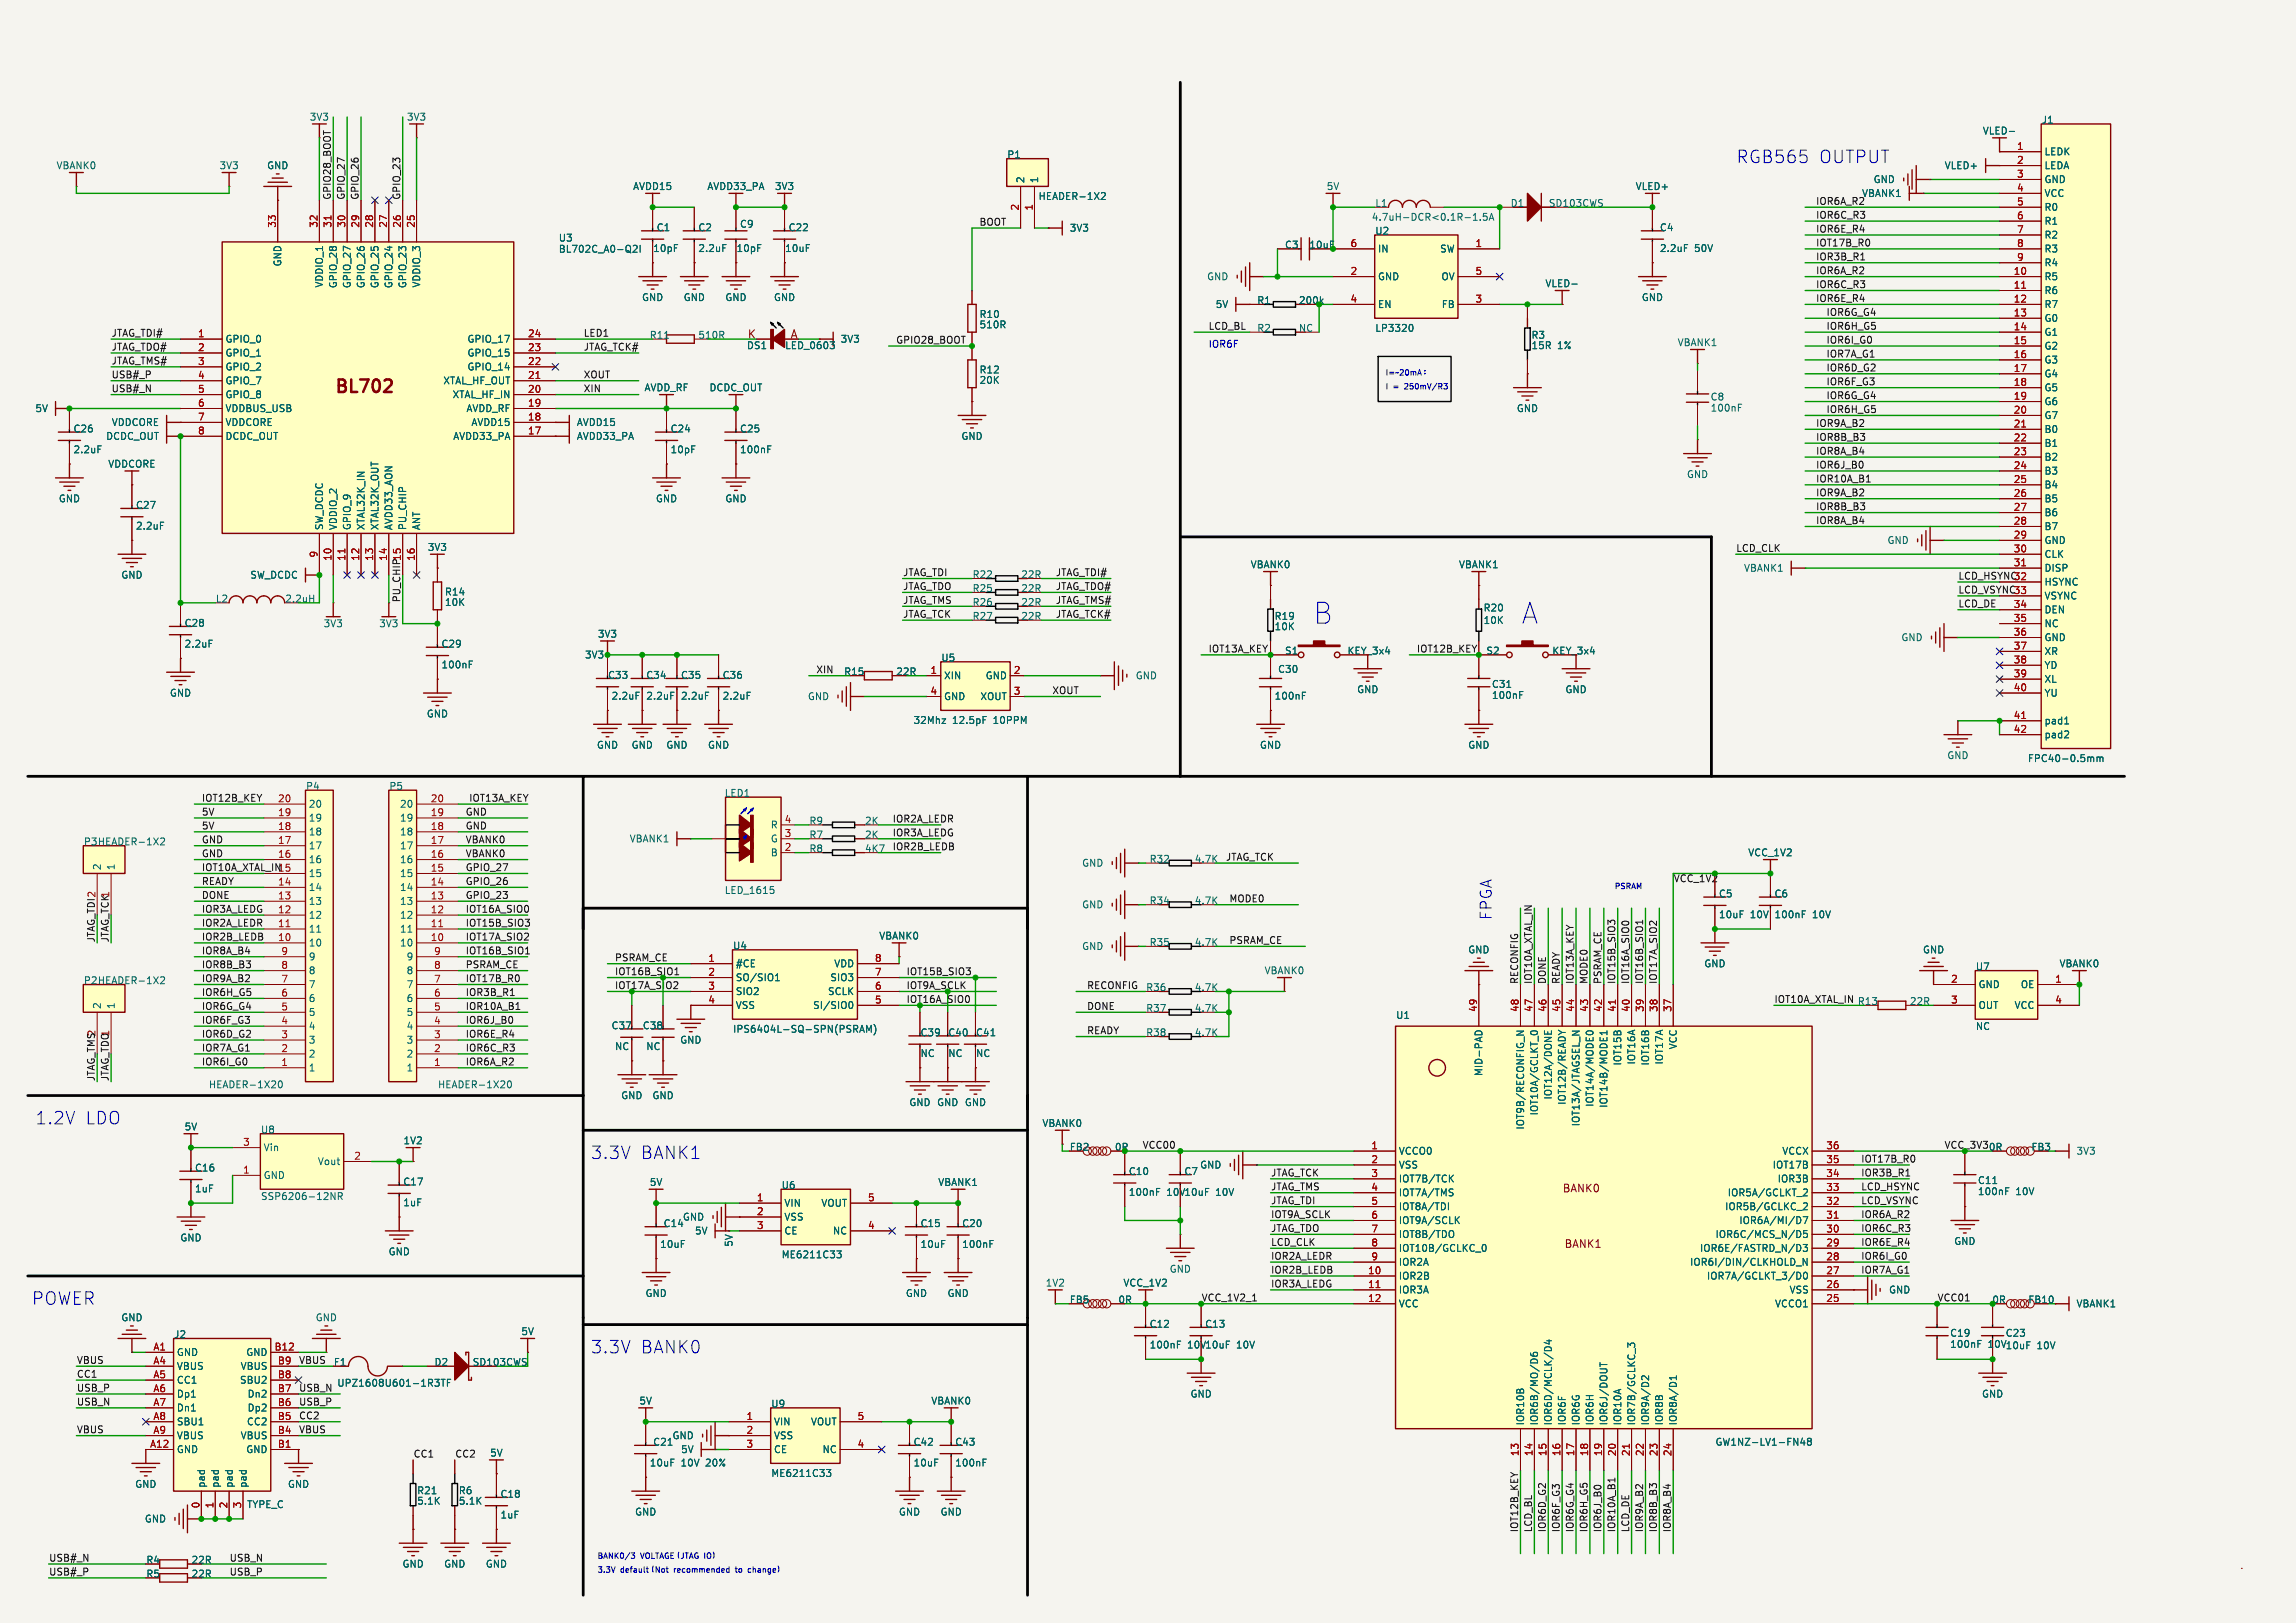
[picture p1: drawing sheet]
<svg xmlns="http://www.w3.org/2000/svg" width="420mm" height="297mm" viewBox="0 0 420 297" stroke-linecap="round" stroke-linejoin="round" font-family="sans-serif">
<defs><g id="words">
<g font-size="5.3" fill="#0000c2">
<text x="240" y="114.5">B</text>
<text x="278.1" y="114.5">A</text>
</g>
<g font-size="3.2" fill="#0000c2">
<text x="317.5" y="30.1">RGB565</text>
<text x="332.6" y="30.1">OUTPUT</text>
<text x="6.3" y="205.9">1.2V</text>
<text x="15.5" y="205.9">LDO</text>
<text x="107.9" y="212.3">3.3V</text>
<text x="117.1" y="212.3">BANK1</text>
<text x="5.7" y="239">POWER</text>
<text x="107.9" y="247.9">3.3V</text>
<text x="117.1" y="247.9">BANK0</text>
</g>
<text font-size="3.2" fill="#840000" x="61" y="72.5">BL702</text>
<text font-size="2.8" fill="#0000c2" x="273" y="168.5" transform="rotate(-90 273 168.5)">FPGA</text>
<g font-size="2.1" fill="#006464">
<text x="136.6" y="62.2">K</text>
<text x="144.5" y="62.2">A</text>
</g>
<g font-size="1.9" fill="#840000">
<text x="285.8" y="218.4">BANK0</text>
<text x="286.1" y="228.6">BANK1</text>
</g>
<g font-size="1.8" fill="#006464">
<text x="56.6" y="22.3">3V3</text>
<text x="74.3" y="22.3">3V3</text>
<text x="373.4" y="22.8">J1</text>
<text x="184.2" y="29.2">P1</text>
<text x="362.6" y="24.8">VLED-</text>
<text x="373.9" y="28.6">LEDK</text>
<text x="10.2" y="31.2">VBANK0</text>
<text x="40.1" y="31.2">3V3</text>
<text x="48.8" y="31.2">GND</text>
<text x="115.7" y="35">AVDD15</text>
<text x="129.3" y="35">AVDD33_PA</text>
<text x="141.7" y="35">3V3</text>
<text x="187.6" y="33.6" transform="rotate(-90 187.6 33.6)">2</text>
<text x="190.1" y="33.6" transform="rotate(-90 190.1 33.6)">1</text>
<text x="242.6" y="35">5V</text>
<text x="299.1" y="35">VLED+</text>
<text x="342.6" y="33.7">GND</text>
<text x="355.6" y="31.2">VLED+</text>
<text x="373.9" y="31.2">LEDA</text>
<text x="373.9" y="33.7">GND</text>
<text x="135.3" y="41.9">C9</text>
<text x="189.9" y="36.8">HEADER-1X2</text>
<text x="250.8" y="40.6">4.7uH-DCR&lt;0.1R-1.5A</text>
<text x="251.5" y="38.1">L1</text>
<text x="276.2" y="38.1">D1</text>
<text x="283.2" y="38.1">SD103CWS</text>
<text x="340.5" y="36.2">VBANK1</text>
<text x="373.9" y="36.2">VCC</text>
<text x="373.9" y="38.8">R0</text>
<text x="373.9" y="41.3">R1</text>
<text x="102.1" y="46.4">BL702C_A0-Q2I</text>
<text x="102.1" y="44.4">U3</text>
<text x="119.4" y="46.3">10pF</text>
<text x="120" y="42.5">C1</text>
<text x="127.6" y="42.5">C2</text>
<text x="127.6" y="46.3">2.2uF</text>
<text x="134.6" y="46.3">10pF</text>
<text x="143.5" y="46.3">10uF</text>
<text x="144.2" y="42.5">C22</text>
<text x="195.6" y="42.6">3V3</text>
<text x="235" y="45.7">C3</text>
<text x="239.4" y="45.7">10uF</text>
<text x="251.5" y="43.1">U2</text>
<text x="252" y="46.4">IN</text>
<text x="263.3" y="46.4">SW</text>
<text x="303.5" y="42.5">C4</text>
<text x="303.5" y="46.3">2.2uF</text>
<text x="310" y="46.3">50V</text>
<text x="373.9" y="43.9">R2</text>
<text x="373.9" y="46.4">R3</text>
<text x="51.7" y="48.9" transform="rotate(-90 51.7 48.9)">GND</text>
<text x="59.3" y="52.7" transform="rotate(-90 59.3 52.7)">VDDIO_1</text>
<text x="61.8" y="52.8" transform="rotate(-90 61.8 52.8)">GPIO_28</text>
<text x="64.4" y="52.8" transform="rotate(-90 64.4 52.8)">GPIO_27</text>
<text x="66.9" y="52.8" transform="rotate(-90 66.9 52.8)">GPIO_26</text>
<text x="69.4" y="52.8" transform="rotate(-90 69.4 52.8)">GPIO_25</text>
<text x="72" y="52.8" transform="rotate(-90 72 52.8)">GPIO_24</text>
<text x="74.5" y="52.8" transform="rotate(-90 74.5 52.8)">GPIO_23</text>
<text x="77.1" y="52.7" transform="rotate(-90 77.1 52.7)">VDDIO_3</text>
<text x="220.7" y="51.5">GND</text>
<text x="252" y="51.5">GND</text>
<text x="263.6" y="51.5">OV</text>
<text x="282.6" y="52.8">VLED-</text>
<text x="373.9" y="51.5">R5</text>
<text x="373.9" y="48.9">R4</text>
<text x="117.3" y="55.3">GND</text>
<text x="125" y="55.3">GND</text>
<text x="132.6" y="55.3">GND</text>
<text x="141.5" y="55.3">GND</text>
<text x="179.1" y="58.4">R10</text>
<text x="222.3" y="56.6">5V</text>
<text x="229.9" y="55.8">R1</text>
<text x="252" y="56.6">EN</text>
<text x="263.6" y="56.6">FB</text>
<text x="300.2" y="55.3">GND</text>
<text x="373.9" y="54">R6</text>
<text x="373.9" y="56.6">R7</text>
<text x="373.9" y="59.1">G0</text>
<text x="41.1" y="62.9">GPIO_0</text>
<text x="41.1" y="65.5">GPIO_1</text>
<text x="85.4" y="65.5">GPIO_15</text>
<text x="85.4" y="62.9">GPIO_17</text>
<text x="118.8" y="62.2">R11</text>
<text x="127.6" y="62.2">510R</text>
<text x="136.5" y="64.1">DS1</text>
<text x="143.5" y="64.1">LED_0603</text>
<text x="153.7" y="62.9">3V3</text>
<text x="179.1" y="60.3">510R</text>
<text x="229.9" y="60.9">R2</text>
<text x="237.5" y="60.9">NC</text>
<text x="251.5" y="60.9">LP3320</text>
<text x="280" y="62.2">R3</text>
<text x="280" y="64.1">15R</text>
<text x="284.9" y="64.1">1%</text>
<text x="306.8" y="63.6">VBANK1</text>
<text x="373.9" y="61.6">G1</text>
<text x="373.9" y="64.2">G2</text>
<text x="41.1" y="68">GPIO_2</text>
<text x="41.1" y="70.5">GPIO_7</text>
<text x="81" y="70.5">XTAL_HF_OUT</text>
<text x="85.4" y="68">GPIO_14</text>
<text x="117.8" y="71.8">AVDD_RF</text>
<text x="129.7" y="71.8">DCDC_OUT</text>
<text x="179.1" y="68.5">R12</text>
<text x="179.1" y="70.4">20K</text>
<text x="373.9" y="66.7">G3</text>
<text x="373.9" y="69.3">G4</text>
<text x="373.9" y="71.8">G5</text>
<text x="6.4" y="75.6">5V</text>
<text x="41.1" y="73.1">GPIO_8</text>
<text x="41.1" y="75.6">VDDBUS_USB</text>
<text x="82.7" y="73.1">XTAL_HF_IN</text>
<text x="85.2" y="75.6">AVDD_RF</text>
<text x="277.4" y="75.6">GND</text>
<text x="312.8" y="73.5">C8</text>
<text x="312.8" y="75.5">100nF</text>
<text x="373.9" y="74.3">G6</text>
<text x="373.9" y="76.9">G7</text>
<text x="13.3" y="79.3">C26</text>
<text x="13.3" y="83.1">2.2uF</text>
<text x="19.3" y="80.7">DCDC_OUT</text>
<text x="20.3" y="78.2">VDDCORE</text>
<text x="41.1" y="78.2">VDDCORE</text>
<text x="41.1" y="80.7">DCDC_OUT</text>
<text x="82.8" y="80.7">AVDD33_PA</text>
<text x="86.1" y="78.2">AVDD15</text>
<text x="105.4" y="80.7">AVDD33_PA</text>
<text x="105.4" y="78.2">AVDD15</text>
<text x="122.6" y="79.3">C24</text>
<text x="122.6" y="83.1">10pF</text>
<text x="135.3" y="83.1">100nF</text>
<text x="135.3" y="79.3">C25</text>
<text x="175.8" y="80.7">GND</text>
<text x="373.9" y="79.4">B0</text>
<text x="373.9" y="82">B1</text>
<text x="19.7" y="85.8">VDDCORE</text>
<text x="308.5" y="87.7">GND</text>
<text x="373.9" y="84.5">B2</text>
<text x="373.9" y="87">B3</text>
<text x="373.9" y="89.6">B4</text>
<text x="10.7" y="92.1">GND</text>
<text x="24.8" y="93.3">C27</text>
<text x="119.9" y="92.1">GND</text>
<text x="132.6" y="92.1">GND</text>
<text x="373.9" y="92.1">B5</text>
<text x="373.9" y="94.7">B6</text>
<text x="24.8" y="97.1">2.2uF</text>
<text x="59.3" y="97.1" transform="rotate(-90 59.3 97.1)">SW_DCDC</text>
<text x="61.8" y="97.1" transform="rotate(-90 61.8 97.1)">VDDIO_2</text>
<text x="64.4" y="97.1" transform="rotate(-90 64.4 97.1)">GPIO_9</text>
<text x="66.9" y="97.1" transform="rotate(-90 66.9 97.1)">XTAL32K_IN</text>
<text x="69.4" y="97.1" transform="rotate(-90 69.4 97.1)">XTAL32K_OUT</text>
<text x="72" y="97.1" transform="rotate(-90 72 97.1)">AVDD33_AON</text>
<text x="74.5" y="97.1" transform="rotate(-90 74.5 97.1)">PU_CHIP</text>
<text x="77.1" y="97.1" transform="rotate(-90 77.1 97.1)">ANT</text>
<text x="78.2" y="101">3V3</text>
<text x="345.2" y="99.7">GND</text>
<text x="373.9" y="97.2">B7</text>
<text x="373.9" y="99.7">GND</text>
<text x="22.1" y="106.1">GND</text>
<text x="45.7" y="106.1">SW_DCDC</text>
<text x="177.8" y="106">R22</text>
<text x="186.7" y="106">22R</text>
<text x="228.7" y="104.2">VBANK0</text>
<text x="266.8" y="104.2">VBANK1</text>
<text x="318.9" y="104.8">VBANK1</text>
<text x="373.9" y="102.3">CLK</text>
<text x="373.9" y="104.8">DISP</text>
<text x="373.9" y="107.4">HSYNC</text>
<text x="39.4" y="110.5">L2</text>
<text x="52.1" y="110.5">2.2uH</text>
<text x="81.3" y="109.2">R14</text>
<text x="81.3" y="111.1">10K</text>
<text x="177.8" y="108.5">R25</text>
<text x="177.8" y="113.6">R27</text>
<text x="177.8" y="111.1">R26</text>
<text x="186.7" y="108.5">22R</text>
<text x="186.7" y="113.6">22R</text>
<text x="186.7" y="111.1">22R</text>
<text x="233.1" y="113.6">R19</text>
<text x="271.3" y="112.1">R20</text>
<text x="373.9" y="109.9">VSYNC</text>
<text x="373.9" y="112.4">DEN</text>
<text x="33.7" y="114.9">C28</text>
<text x="33.7" y="118.7">2.2uF</text>
<text x="59.1" y="115">3V3</text>
<text x="69.3" y="115">3V3</text>
<text x="80.7" y="118.7">C29</text>
<text x="109.3" y="116.9">3V3</text>
<text x="233.1" y="115.5">10K</text>
<text x="235" y="120">S1</text>
<text x="271.3" y="114.4">10K</text>
<text x="271.8" y="120">S2</text>
<text x="347.7" y="117.5">GND</text>
<text x="373.9" y="115">NC</text>
<text x="373.9" y="117.5">GND</text>
<text x="80.7" y="122.5">100nF</text>
<text x="106.9" y="120.7">3V3</text>
<text x="111.1" y="124.4">C33</text>
<text x="118.1" y="124.4">C34</text>
<text x="124.5" y="124.4">C35</text>
<text x="132.1" y="124.4">C36</text>
<text x="154.3" y="123.8">R15</text>
<text x="163.8" y="123.8">22R</text>
<text x="172.1" y="121.2">U5</text>
<text x="172.6" y="124.5">XIN</text>
<text x="180.2" y="124.5">GND</text>
<text x="207.7" y="124.5">GND</text>
<text x="233.7" y="123.3">C30</text>
<text x="373.9" y="120.1">XR</text>
<text x="373.9" y="122.6">YD</text>
<text x="373.9" y="125.1">XL</text>
<text x="31" y="127.7">GND</text>
<text x="78" y="131.5">GND</text>
<text x="111.8" y="128.2">2.2uF</text>
<text x="118.1" y="128.2">2.2uF</text>
<text x="124.5" y="128.2">2.2uF</text>
<text x="132.1" y="128.2">2.2uF</text>
<text x="147.7" y="128.3">GND</text>
<text x="172.6" y="128.3">GND</text>
<text x="179.2" y="128.3">XOUT</text>
<text x="233.1" y="128.2">100nF</text>
<text x="248.2" y="127.1">GND</text>
<text x="272.8" y="126.1">C31</text>
<text x="272.8" y="128.1">100nF</text>
<text x="286.3" y="127.1">GND</text>
<text x="373.9" y="127.7">YU</text>
<text x="109.1" y="137.2">GND</text>
<text x="115.4" y="137.2">GND</text>
<text x="121.8" y="137.2">GND</text>
<text x="129.4" y="137.2">GND</text>
<text x="167" y="132.7">32Mhz</text>
<text x="174.2" y="132.7">12.5pF</text>
<text x="181.9" y="132.7">10PPM</text>
<text x="230.4" y="137.2">GND</text>
<text x="268.5" y="137.2">GND</text>
<text x="373.9" y="132.8">pad1</text>
<text x="373.9" y="135.3">pad2</text>
<text x="356.1" y="139.1">GND</text>
<text x="370.9" y="139.7">FPC40-0.5mm</text>
<text x="55.9" y="144.7">P4</text>
<text x="56.4" y="148">20</text>
<text x="71.1" y="144.7">P5</text>
<text x="73.1" y="148">20</text>
<text x="132.5" y="146">LED1</text>
<text x="15.2" y="154.9">P3 HEADER-1X2</text>
<text x="56.4" y="155.6">17</text>
<text x="56.4" y="153.1">18</text>
<text x="56.4" y="150.5">19</text>
<text x="73.1" y="155.6">17</text>
<text x="73.1" y="153.1">18</text>
<text x="73.1" y="150.5">19</text>
<text x="115.1" y="154.4">VBANK1</text>
<text x="140.9" y="154.4">G</text>
<text x="140.9" y="151.8">R</text>
<text x="148" y="151.1">R9</text>
<text x="148" y="153.6">R7</text>
<text x="158.1" y="151.1">2K</text>
<text x="158.1" y="153.6">2K</text>
<text x="18.6" y="159.3" transform="rotate(-90 18.6 159.3)">2</text>
<text x="21.2" y="159.3" transform="rotate(-90 21.2 159.3)">1</text>
<text x="56.4" y="160.7">15</text>
<text x="56.4" y="158.2">16</text>
<text x="73.1" y="160.7">15</text>
<text x="73.1" y="158.2">16</text>
<text x="140.9" y="156.9">B</text>
<text x="148" y="156.2">R8</text>
<text x="158.1" y="156.2">4K7</text>
<text x="197.8" y="158.8">GND</text>
<text x="210.2" y="158.1">R32</text>
<text x="218.4" y="158.1">4.7K</text>
<text x="319.7" y="156.9">VCC_1V2</text>
<text x="56.4" y="165.8">13</text>
<text x="56.4" y="163.2">14</text>
<text x="73.1" y="165.8">13</text>
<text x="73.1" y="163.2">14</text>
<text x="132.5" y="163.8">LED_1615</text>
<text x="197.8" y="166.4">GND</text>
<text x="210.2" y="165.7">R34</text>
<text x="218.4" y="165.7">4.7K</text>
<text x="314.3" y="164.4">C5</text>
<text x="324.5" y="164.4">C6</text>
<text x="56.4" y="173.4">10</text>
<text x="56.4" y="170.9">11</text>
<text x="56.4" y="168.3">12</text>
<text x="73.1" y="173.4">10</text>
<text x="73.1" y="170.9">11</text>
<text x="73.1" y="168.3">12</text>
<text x="134" y="174">U4</text>
<text x="160.7" y="172.1">VBANK0</text>
<text x="210.2" y="173.3">R35</text>
<text x="218.4" y="173.3">4.7K</text>
<text x="314.3" y="168.2">10uF</text>
<text x="320.2" y="168.2">10V</text>
<text x="324.5" y="168.2">100nF</text>
<text x="331.5" y="168.2">10V</text>
<text x="56.4" y="178.5">8</text>
<text x="56.4" y="175.9">9</text>
<text x="74.3" y="178.5">8</text>
<text x="74.3" y="175.9">9</text>
<text x="134.5" y="177.2">#CE</text>
<text x="134.5" y="179.8">SO/SIO1</text>
<text x="151.8" y="179.8">SIO3</text>
<text x="152.5" y="177.2">VDD</text>
<text x="197.8" y="174">GND</text>
<text x="231.2" y="178.5">VBANK0</text>
<text x="268.5" y="174.7">GND</text>
<text x="311.7" y="177.2">GND</text>
<text x="351.7" y="174.7">GND</text>
<text x="361.3" y="177.8">U7</text>
<text x="376.6" y="177.2">VBANK0</text>
<text x="15.2" y="180.3">P2 HEADER-1X2</text>
<text x="18.6" y="184.7" transform="rotate(-90 18.6 184.7)">2</text>
<text x="21.2" y="184.7" transform="rotate(-90 21.2 184.7)">1</text>
<text x="56.4" y="183.6">6</text>
<text x="56.4" y="181">7</text>
<text x="74.3" y="183.6">6</text>
<text x="74.3" y="181">7</text>
<text x="134.5" y="182.3">SIO2</text>
<text x="134.5" y="184.8">VSS</text>
<text x="148.6" y="184.8">SI/SIO0</text>
<text x="151.4" y="182.3">SCLK</text>
<text x="209.6" y="185.4">R37</text>
<text x="209.6" y="181.6">R36</text>
<text x="218.4" y="185.4">4.7K</text>
<text x="218.4" y="181.6">4.7K</text>
<text x="339.7" y="184.1">R13</text>
<text x="349.3" y="184.1">22R</text>
<text x="361.8" y="181">GND</text>
<text x="361.8" y="184.8">OUT</text>
<text x="368.4" y="184.8">VCC</text>
<text x="369.6" y="181">OE</text>
<text x="56.4" y="191.2">3</text>
<text x="56.4" y="188.6">4</text>
<text x="56.4" y="186.1">5</text>
<text x="74.3" y="191.2">3</text>
<text x="74.3" y="188.6">4</text>
<text x="74.3" y="186.1">5</text>
<text x="111.8" y="188.6">C37</text>
<text x="117.5" y="188.6">C38</text>
<text x="124.3" y="191.2">GND</text>
<text x="134" y="189.2">IPS6404L-SQ-SPN(PSRAM)</text>
<text x="168.3" y="189.8">C39</text>
<text x="173.4" y="189.8">C40</text>
<text x="178.4" y="189.8">C41</text>
<text x="209.6" y="189.8">R38</text>
<text x="218.4" y="189.8">4.7K</text>
<text x="255.3" y="186.7">U1</text>
<text x="361.3" y="188.7">NC</text>
<text x="56.4" y="196.3">1</text>
<text x="56.4" y="193.7">2</text>
<text x="74.3" y="196.3">1</text>
<text x="74.3" y="193.7">2</text>
<text x="112.4" y="192.4">NC</text>
<text x="118.1" y="192.4">NC</text>
<text x="168.3" y="193.6">NC</text>
<text x="173.4" y="193.6">NC</text>
<text x="178.4" y="193.6">NC</text>
<text x="271.4" y="197" transform="rotate(-90 271.4 197)">MID-PAD</text>
<text x="296.8" y="195.1" transform="rotate(-90 296.8 195.1)">IOT15B</text>
<text x="299.3" y="194.9" transform="rotate(-90 299.3 194.9)">IOT16A</text>
<text x="301.9" y="195.1" transform="rotate(-90 301.9 195.1)">IOT16B</text>
<text x="304.4" y="194.9" transform="rotate(-90 304.4 194.9)">IOT17A</text>
<text x="306.9" y="192.1" transform="rotate(-90 306.9 192.1)">VCC</text>
<text x="38.1" y="199.4">HEADER-1X20</text>
<text x="80" y="199.4">HEADER-1X20</text>
<text x="113.5" y="201.3">GND</text>
<text x="119.2" y="201.3">GND</text>
<text x="166.2" y="202.6">GND GND GND</text>
<text x="284.1" y="201.3" transform="rotate(-90 284.1 201.3)">IOT12A/DONE</text>
<text x="286.6" y="202.3" transform="rotate(-90 286.6 202.3)">IOT12B/READY</text>
<text x="291.7" y="202.6" transform="rotate(-90 291.7 202.6)">IOT14A/MODE0</text>
<text x="294.2" y="202.8" transform="rotate(-90 294.2 202.8)">IOT14B/MODE1</text>
<text x="33.7" y="207.1">5V</text>
<text x="47.6" y="207.6">U8</text>
<text x="73.7" y="209.6">1V2</text>
<text x="190.6" y="206.4">VBANK0</text>
<text x="279" y="206.8" transform="rotate(-90 279 206.8)">IOT9B/RECONFIG_N</text>
<text x="281.5" y="204.2" transform="rotate(-90 281.5 204.2)">IOT10A/GCLKT_0</text>
<text x="289.2" y="206.2" transform="rotate(-90 289.2 206.2)">IOT13A/JTAGSEL_N</text>
<text x="35.6" y="214.6">C16</text>
<text x="48.1" y="216">GND</text>
<text x="48.1" y="210.9">Vin</text>
<text x="58" y="213.4">Vout</text>
<text x="206.4" y="215.2">C10</text>
<text x="216.5" y="215.2">C7</text>
<text x="219.4" y="214">GND</text>
<text x="255.8" y="211.5">VCCO0</text>
<text x="255.8" y="214">VSS</text>
<text x="324.2" y="214">IOT17B</text>
<text x="325.9" y="211.5">VCCX</text>
<text x="363.7" y="210.8">0R</text>
<text x="379.7" y="211.5">3V3</text>
<text x="35.6" y="218.4">1uF</text>
<text x="47.6" y="219.8">SSP6206-12NR</text>
<text x="73.7" y="220.9">1uF</text>
<text x="73.7" y="217.1">C17</text>
<text x="118.8" y="217.2">5V</text>
<text x="142.9" y="217.8">U6</text>
<text x="143.4" y="221">VIN</text>
<text x="150.1" y="221">VOUT</text>
<text x="171.5" y="217.2">VBANK1</text>
<text x="206.4" y="219">100nF</text>
<text x="213.4" y="219">10V10uF</text>
<text x="222.4" y="219">10V</text>
<text x="255.8" y="216.6">IOT7B/TCK</text>
<text x="255.8" y="219.1">IOT7A/TMS</text>
<text x="255.8" y="221.7">IOT8A/TDI</text>
<text x="315.5" y="221.7">IOR5B/GCLKC_2</text>
<text x="315.9" y="219.1">IOR5A/GCLKT_2</text>
<text x="325.1" y="216.6">IOR3B</text>
<text x="361.7" y="216.9">C11</text>
<text x="361.7" y="218.9">100nF</text>
<text x="368.7" y="218.9">10V</text>
<text x="32.9" y="227.4">GND</text>
<text x="121.3" y="224.8">C14</text>
<text x="124.8" y="223.6">GND</text>
<text x="127" y="226.1">5V</text>
<text x="143.4" y="223.6">VSS</text>
<text x="143.4" y="226.1">CE</text>
<text x="152.3" y="226.1">NC</text>
<text x="168.3" y="224.8">C15</text>
<text x="175.9" y="224.8">C20</text>
<text x="255.8" y="224.2">IOT9A/SCLK</text>
<text x="255.8" y="226.7">IOT8B/TDO</text>
<text x="313.7" y="226.7">IOR6C/MCS_N/D5</text>
<text x="318.1" y="224.2">IOR6A/MI/D7</text>
<text x="71" y="229.9">GND</text>
<text x="120.7" y="228.6">10uF</text>
<text x="134.2" y="228.3" transform="rotate(-90 134.2 228.3)">5V</text>
<text x="142.9" y="230.5">ME6211C33</text>
<text x="168.3" y="228.6">10uF</text>
<text x="175.9" y="228.6">100nF</text>
<text x="213.9" y="233.1">GND</text>
<text x="255.8" y="229.3">IOT10B/GCLKC_0</text>
<text x="255.8" y="231.8">IOR2A</text>
<text x="309" y="231.8">IOR6I/DIN/CLKHOLD_N</text>
<text x="310.9" y="229.3">IOR6E/FASTRD_N/D3</text>
<text x="357.4" y="228">GND</text>
<text x="118" y="237.5">GND</text>
<text x="165.6" y="237.5">GND</text>
<text x="173.2" y="237.5">GND</text>
<text x="191.2" y="235.6">1V2</text>
<text x="204.5" y="238.7">0R</text>
<text x="205.4" y="235.6">VCC_1V2</text>
<text x="255.8" y="234.4">IOR2B</text>
<text x="255.8" y="236.9">IOR3A</text>
<text x="255.8" y="239.4">VCC</text>
<text x="312.1" y="234.4">IOR7A/GCLKT_3/D0</text>
<text x="324.6" y="239.4">VCCO1</text>
<text x="327.3" y="236.9">VSS</text>
<text x="345.5" y="236.9">GND</text>
<text x="379.7" y="239.4">VBANK1</text>
<text x="22.1" y="242">GND</text>
<text x="31.8" y="245.1">J2</text>
<text x="57.7" y="242">GND</text>
<text x="95.3" y="244.5">5V</text>
<text x="210.2" y="243.2">C12</text>
<text x="220.4" y="243.2">C13</text>
<text x="356.6" y="244.8">C19</text>
<text x="366.8" y="244.8">C23</text>
<text x="32.3" y="248.3">GND</text>
<text x="32.3" y="250.9">VBUS</text>
<text x="43.9" y="250.9">VBUS</text>
<text x="44.9" y="248.3">GND</text>
<text x="61" y="250.2">F1</text>
<text x="79.4" y="250.2">D2</text>
<text x="210.2" y="247">100nF</text>
<text x="217.2" y="247">10V10uF</text>
<text x="226.2" y="247">10V</text>
<text x="356.6" y="246.8">100nF</text>
<text x="363.7" y="246.8">10V10uF</text>
<text x="372.6" y="247.1">10V</text>
<text x="32.3" y="253.4">CC1</text>
<text x="32.3" y="256">Dp1</text>
<text x="43.8" y="253.4">SBU2</text>
<text x="45.2" y="256">Dn2</text>
<text x="61.6" y="254">UPZ1608U601-1R3TF</text>
<text x="116.9" y="257.2">5V</text>
<text x="141" y="257.8">U9</text>
<text x="170.3" y="257.2">VBANK0</text>
<text x="217.7" y="256">GND</text>
<text x="362.5" y="256">GND</text>
<text x="32.3" y="258.5">Dn1</text>
<text x="32.3" y="261">SBU1</text>
<text x="32.3" y="263.6">VBUS</text>
<text x="43.9" y="263.6">VBUS</text>
<text x="45.1" y="261">CC2</text>
<text x="45.2" y="258.5">Dp2</text>
<text x="122.9" y="263.6">GND</text>
<text x="141.5" y="261">VIN</text>
<text x="141.5" y="263.6">VSS</text>
<text x="148.2" y="261">VOUT</text>
<text x="279" y="260.9" transform="rotate(-90 279 260.9)">IOR10B</text>
<text x="281.5" y="260.9" transform="rotate(-90 281.5 260.9)">IOR6B/MO/D6</text>
<text x="284.1" y="260.9" transform="rotate(-90 284.1 260.9)">IOR6D/MCLK/D4</text>
<text x="286.6" y="260.9" transform="rotate(-90 286.6 260.9)">IOR6F</text>
<text x="289.2" y="260.9" transform="rotate(-90 289.2 260.9)">IOR6G</text>
<text x="291.7" y="260.9" transform="rotate(-90 291.7 260.9)">IOR6H</text>
<text x="294.2" y="260.9" transform="rotate(-90 294.2 260.9)">IOR6J/DOUT</text>
<text x="296.8" y="260.9" transform="rotate(-90 296.8 260.9)">IOR10A</text>
<text x="299.3" y="260.9" transform="rotate(-90 299.3 260.9)">IOR7B/GCLKC_3</text>
<text x="301.9" y="260.9" transform="rotate(-90 301.9 260.9)">IOR9A/D2</text>
<text x="304.4" y="260.9" transform="rotate(-90 304.4 260.9)">IOR8B</text>
<text x="306.9" y="260.9" transform="rotate(-90 306.9 260.9)">IOR8A/D1</text>
<text x="32.3" y="266.1">GND</text>
<text x="44.9" y="266.1">GND</text>
<text x="89.6" y="266.8">5V</text>
<text x="118.8" y="268.6">10uF</text>
<text x="119.4" y="264.8">C21</text>
<text x="124.5" y="266.1">5V</text>
<text x="124.6" y="268.6">10V</text>
<text x="129.3" y="268.6">20%</text>
<text x="141.5" y="266.1">CE</text>
<text x="150.4" y="266.1">NC</text>
<text x="167" y="264.8">C42</text>
<text x="167" y="268.6">10uF</text>
<text x="174.6" y="268.6">100nF</text>
<text x="174.6" y="264.8">C43</text>
<text x="313.7" y="264.8">GW1NZ-LV1-FN48</text>
<text x="24.6" y="272.5">GND</text>
<text x="37.7" y="272.4" transform="rotate(-90 37.7 272.4)">pad</text>
<text x="40.2" y="272.4" transform="rotate(-90 40.2 272.4)">pad</text>
<text x="42.8" y="272.4" transform="rotate(-90 42.8 272.4)">pad</text>
<text x="45.3" y="272.4" transform="rotate(-90 45.3 272.4)">pad</text>
<text x="52.6" y="272.5">GND</text>
<text x="76.2" y="273.6">R21</text>
<text x="76.2" y="275.6">5.1K</text>
<text x="83.8" y="273.6">R6</text>
<text x="83.8" y="275.6">5.1K</text>
<text x="91.4" y="274.3">C18</text>
<text x="141" y="270.5">ME6211C33</text>
<text x="26.4" y="278.8">GND</text>
<text x="45.1" y="276.2">TYPE_C</text>
<text x="91.4" y="278.1">1uF</text>
<text x="116.1" y="277.5">GND</text>
<text x="164.3" y="277.5">GND</text>
<text x="172" y="277.5">GND</text>
<text x="34.9" y="286.3">22R</text>
<text x="73.5" y="287.1">GND</text>
<text x="81.1" y="287.1">GND</text>
<text x="88.8" y="287.1">GND</text>
<text x="34.9" y="288.9">22R</text>
</g>
<g font-size="1.8" fill="#a90000">
<text x="368.9" y="27.5">1</text>
<text x="368.9" y="30">2</text>
<text x="368.9" y="32.6">3</text>
<text x="368.9" y="35.1">4</text>
<text x="50.5" y="41.8" transform="rotate(-90 50.5 41.8)">33</text>
<text x="58.2" y="41.8" transform="rotate(-90 58.2 41.8)">32</text>
<text x="60.7" y="41.8" transform="rotate(-90 60.7 41.8)">31</text>
<text x="63.2" y="41.8" transform="rotate(-90 63.2 41.8)">30</text>
<text x="65.8" y="41.8" transform="rotate(-90 65.8 41.8)">29</text>
<text x="68.3" y="41.8" transform="rotate(-90 68.3 41.8)">28</text>
<text x="70.9" y="41.8" transform="rotate(-90 70.9 41.8)">27</text>
<text x="73.4" y="41.8" transform="rotate(-90 73.4 41.8)">26</text>
<text x="75.9" y="41.8" transform="rotate(-90 75.9 41.8)">25</text>
<text x="186.4" y="38.6" transform="rotate(-90 186.4 38.6)">2</text>
<text x="189" y="38.6" transform="rotate(-90 189 38.6)">1</text>
<text x="368.9" y="37.7">5</text>
<text x="368.9" y="40.2">6</text>
<text x="246.9" y="45.3">6</text>
<text x="269.8" y="45.3">1</text>
<text x="368.9" y="42.7">7</text>
<text x="368.9" y="45.3">8</text>
<text x="368.9" y="47.8">9</text>
<text x="246.9" y="50.4">2</text>
<text x="269.8" y="50.4">5</text>
<text x="368.3" y="50.4">10</text>
<text x="368.3" y="52.9">11</text>
<text x="246.9" y="55.4">4</text>
<text x="269.8" y="55.4">3</text>
<text x="368.3" y="55.4">12</text>
<text x="368.3" y="58">13</text>
<text x="36.1" y="61.8">1</text>
<text x="36.1" y="64.3">2</text>
<text x="96.5" y="64.3">23</text>
<text x="96.5" y="61.8">24</text>
<text x="368.3" y="60.5">14</text>
<text x="368.3" y="63.1">15</text>
<text x="368.3" y="65.6">16</text>
<text x="36.1" y="66.9">3</text>
<text x="36.1" y="69.4">4</text>
<text x="36.1" y="72">5</text>
<text x="96.5" y="72">20</text>
<text x="96.5" y="69.4">21</text>
<text x="96.5" y="66.9">22</text>
<text x="368.3" y="68.1">17</text>
<text x="368.3" y="70.7">18</text>
<text x="36.1" y="74.5">6</text>
<text x="36.1" y="77">7</text>
<text x="96.5" y="77">18</text>
<text x="96.5" y="74.5">19</text>
<text x="368.3" y="73.2">19</text>
<text x="368.3" y="75.8">20</text>
<text x="36.1" y="79.6">8</text>
<text x="96.5" y="79.6">17</text>
<text x="368.3" y="78.3">21</text>
<text x="368.3" y="80.8">22</text>
<text x="368.3" y="83.4">23</text>
<text x="368.3" y="85.9">24</text>
<text x="368.3" y="88.5">25</text>
<text x="368.3" y="91">26</text>
<text x="368.3" y="93.5">27</text>
<text x="368.3" y="96.1">28</text>
<text x="368.3" y="98.6">29</text>
<text x="368.3" y="101.2">30</text>
<text x="58.2" y="102.1" transform="rotate(-90 58.2 102.1)">9</text>
<text x="60.7" y="102.7" transform="rotate(-90 60.7 102.7)">10</text>
<text x="63.2" y="102.7" transform="rotate(-90 63.2 102.7)">11</text>
<text x="65.8" y="102.7" transform="rotate(-90 65.8 102.7)">12</text>
<text x="68.3" y="102.7" transform="rotate(-90 68.3 102.7)">13</text>
<text x="70.9" y="102.7" transform="rotate(-90 70.9 102.7)">14</text>
<text x="73.4" y="102.7" transform="rotate(-90 73.4 102.7)">15</text>
<text x="75.9" y="102.7" transform="rotate(-90 75.9 102.7)">16</text>
<text x="368.3" y="103.7">31</text>
<text x="368.3" y="106.2">32</text>
<text x="368.3" y="111.3">34</text>
<text x="368.3" y="113.9">35</text>
<text x="368.3" y="108.8">33</text>
<text x="368.3" y="116.4">36</text>
<text x="368.3" y="118.9">37</text>
<text x="170.1" y="123.4">1</text>
<text x="185.3" y="123.4">2</text>
<text x="368.3" y="121.5">38</text>
<text x="368.3" y="124">39</text>
<text x="170.1" y="127.2">4</text>
<text x="185.3" y="127.2">3</text>
<text x="368.3" y="126.6">40</text>
<text x="368.3" y="131.6">41</text>
<text x="368.3" y="134.2">42</text>
<text x="50.8" y="149.4">19</text>
<text x="50.8" y="146.9">20</text>
<text x="78.7" y="149.4">19</text>
<text x="78.7" y="146.9">20</text>
<text x="50.8" y="154.5">17</text>
<text x="50.8" y="152">18</text>
<text x="78.7" y="154.5">17</text>
<text x="78.7" y="152">18</text>
<text x="143.4" y="155.8">2</text>
<text x="143.4" y="153.2">3</text>
<text x="143.4" y="150.7">4</text>
<text x="50.8" y="157">16</text>
<text x="78.7" y="159.6">15</text>
<text x="78.7" y="157">16</text>
<text x="50.8" y="167.2">12</text>
<text x="50.8" y="164.7">13</text>
<text x="50.8" y="162.1">14</text>
<text x="78.7" y="167.2">12</text>
<text x="78.7" y="164.7">13</text>
<text x="78.7" y="162.1">14</text>
<text x="50.8" y="172.3">10</text>
<text x="50.8" y="169.7">11</text>
<text x="78.7" y="172.3">10</text>
<text x="78.7" y="169.7">11</text>
<text x="51.4" y="179.9">7</text>
<text x="51.4" y="177.4">8</text>
<text x="51.4" y="174.8">9</text>
<text x="79.3" y="179.9">7</text>
<text x="79.3" y="177.4">8</text>
<text x="79.3" y="174.8">9</text>
<text x="129.5" y="176.1">1</text>
<text x="129.5" y="178.6">2</text>
<text x="159.9" y="178.6">7</text>
<text x="159.9" y="176.1">8</text>
<text x="356.8" y="179.9">2</text>
<text x="375.8" y="179.9">1</text>
<text x="51.4" y="185">5</text>
<text x="51.4" y="182.4">6</text>
<text x="79.3" y="185">5</text>
<text x="79.3" y="182.4">6</text>
<text x="129.5" y="181.2">3</text>
<text x="129.5" y="183.7">4</text>
<text x="159.9" y="183.7">5</text>
<text x="159.9" y="181.2">6</text>
<text x="270.3" y="185.3" transform="rotate(-90 270.3 185.3)">49</text>
<text x="277.9" y="185.3" transform="rotate(-90 277.9 185.3)">48</text>
<text x="280.4" y="185.3" transform="rotate(-90 280.4 185.3)">47</text>
<text x="283" y="185.3" transform="rotate(-90 283 185.3)">46</text>
<text x="285.5" y="185.3" transform="rotate(-90 285.5 185.3)">45</text>
<text x="288" y="185.3" transform="rotate(-90 288 185.3)">44</text>
<text x="290.6" y="185.3" transform="rotate(-90 290.6 185.3)">43</text>
<text x="293.1" y="185.3" transform="rotate(-90 293.1 185.3)">42</text>
<text x="295.7" y="185.3" transform="rotate(-90 295.7 185.3)">41</text>
<text x="298.2" y="185.3" transform="rotate(-90 298.2 185.3)">40</text>
<text x="300.7" y="185.3" transform="rotate(-90 300.7 185.3)">39</text>
<text x="303.3" y="185.3" transform="rotate(-90 303.3 185.3)">38</text>
<text x="305.8" y="185.3" transform="rotate(-90 305.8 185.3)">37</text>
<text x="356.8" y="183.7">3</text>
<text x="375.8" y="183.7">4</text>
<text x="51.4" y="190.1">3</text>
<text x="51.4" y="187.5">4</text>
<text x="79.3" y="190.1">3</text>
<text x="79.3" y="187.5">4</text>
<text x="51.4" y="195.1">1</text>
<text x="51.4" y="192.6">2</text>
<text x="79.3" y="195.1">1</text>
<text x="79.3" y="192.6">2</text>
<text x="44.4" y="209.8">3</text>
<text x="44.4" y="214.8">1</text>
<text x="64.7" y="212.3">2</text>
<text x="250.8" y="210.4">1</text>
<text x="250.8" y="212.9">2</text>
<text x="250.8" y="215.5">3</text>
<text x="334" y="215.5">34</text>
<text x="334" y="212.9">35</text>
<text x="334" y="210.4">36</text>
<text x="138.4" y="219.9">1</text>
<text x="158.7" y="219.9">5</text>
<text x="250.8" y="218">4</text>
<text x="250.8" y="220.5">5</text>
<text x="334" y="220.5">32</text>
<text x="334" y="218">33</text>
<text x="138.4" y="222.5">2</text>
<text x="138.4" y="225">3</text>
<text x="158.7" y="225">4</text>
<text x="250.8" y="223.1">6</text>
<text x="250.8" y="225.6">7</text>
<text x="334" y="225.6">30</text>
<text x="334" y="223.1">31</text>
<text x="250.1" y="233.2">10</text>
<text x="250.8" y="228.2">8</text>
<text x="250.8" y="230.7">9</text>
<text x="334" y="233.2">27</text>
<text x="334" y="230.7">28</text>
<text x="334" y="228.2">29</text>
<text x="250.1" y="235.8">11</text>
<text x="250.1" y="238.3">12</text>
<text x="334" y="238.3">25</text>
<text x="334" y="235.8">26</text>
<text x="28" y="247.2">A1</text>
<text x="28" y="249.8">A4</text>
<text x="50.1" y="247.2">B12</text>
<text x="50.7" y="249.8">B9</text>
<text x="28" y="252.3">A5</text>
<text x="28" y="254.8">A6</text>
<text x="28" y="257.4">A7</text>
<text x="50.7" y="257.4">B6</text>
<text x="50.7" y="254.8">B7</text>
<text x="50.7" y="252.3">B8</text>
<text x="28" y="259.9">A8</text>
<text x="28" y="262.5">A9</text>
<text x="50.7" y="262.5">B4</text>
<text x="50.7" y="259.9">B5</text>
<text x="136.5" y="259.9">1</text>
<text x="136.5" y="262.5">2</text>
<text x="156.8" y="259.9">5</text>
<text x="27.4" y="265">A12</text>
<text x="50.7" y="265">B1</text>
<text x="136.5" y="265">3</text>
<text x="156.8" y="265">4</text>
<text x="277.9" y="266.6" transform="rotate(-90 277.9 266.6)">13</text>
<text x="280.4" y="266.6" transform="rotate(-90 280.4 266.6)">14</text>
<text x="283" y="266.6" transform="rotate(-90 283 266.6)">15</text>
<text x="285.5" y="266.6" transform="rotate(-90 285.5 266.6)">16</text>
<text x="288" y="266.6" transform="rotate(-90 288 266.6)">17</text>
<text x="290.6" y="266.6" transform="rotate(-90 290.6 266.6)">18</text>
<text x="293.1" y="266.6" transform="rotate(-90 293.1 266.6)">19</text>
<text x="295.7" y="266.6" transform="rotate(-90 295.7 266.6)">20</text>
<text x="298.2" y="266.6" transform="rotate(-90 298.2 266.6)">21</text>
<text x="300.7" y="266.6" transform="rotate(-90 300.7 266.6)">22</text>
<text x="303.3" y="266.6" transform="rotate(-90 303.3 266.6)">23</text>
<text x="305.8" y="266.6" transform="rotate(-90 305.8 266.6)">24</text>
<text x="36.6" y="276.1" transform="rotate(-90 36.6 276.1)">0</text>
<text x="39.1" y="276.1" transform="rotate(-90 39.1 276.1)">1</text>
<text x="41.7" y="276.1" transform="rotate(-90 41.7 276.1)">2</text>
<text x="44.2" y="276.1" transform="rotate(-90 44.2 276.1)">3</text>
</g>
<g font-size="1.8" fill="#0f0f0f">
<text x="60.6" y="36.7" transform="rotate(-90 60.6 36.7)">GPIO28_BOOT</text>
<text x="63.2" y="36.7" transform="rotate(-90 63.2 36.7)">GPIO_27</text>
<text x="65.7" y="36.7" transform="rotate(-90 65.7 36.7)">GPIO_26</text>
<text x="73.3" y="36.7" transform="rotate(-90 73.3 36.7)">GPIO_23</text>
<text x="179.1" y="41.4">BOOT</text>
<text x="332.1" y="40.1">IOR6C_R3</text>
<text x="332.1" y="37.6">IOR6A_R2</text>
<text x="332.1" y="42.7">IOR6E_R4</text>
<text x="332.1" y="47.7">IOR3B_R1</text>
<text x="332.1" y="45.2">IOT17B_R0</text>
<text x="332.1" y="50.3">IOR6A_R2</text>
<text x="332.1" y="52.8">IOR6C_R3</text>
<text x="332.1" y="55.4">IOR6E_R4</text>
<text x="334" y="57.9">IOR6G_G4</text>
<text x="20.3" y="64.2">JTAG_TDO#</text>
<text x="20.3" y="61.7">JTAG_TDI#</text>
<text x="106.7" y="61.7">LED1</text>
<text x="106.7" y="64.2">JTAG_TCK#</text>
<text x="163.8" y="63">GPIO28_BOOT</text>
<text x="221" y="60.4">LCD_BL</text>
<text x="334" y="63">IOR6I_G0</text>
<text x="334" y="60.4">IOR6H_G5</text>
<text x="334" y="65.5">IOR7A_G1</text>
<text x="20.3" y="69.3">USB#_P</text>
<text x="20.3" y="71.9">USB#_N</text>
<text x="20.3" y="66.8">JTAG_TMS#</text>
<text x="106.7" y="69.3">XOUT</text>
<text x="106.7" y="71.9">XIN</text>
<text x="334" y="68.1">IOR6D_G2</text>
<text x="334" y="70.6">IOR6F_G3</text>
<text x="334" y="75.7">IOR6H_G5</text>
<text x="334" y="73.1">IOR6G_G4</text>
<text x="332.1" y="83.3">IOR8A_B4</text>
<text x="332.1" y="78.2">IOR9A_B2</text>
<text x="332.1" y="80.8">IOR8B_B3</text>
<text x="332.1" y="85.8">IOR6J_B0</text>
<text x="332.1" y="88.4">IOR10A_B1</text>
<text x="332.1" y="93.5">IOR8B_B3</text>
<text x="332.1" y="96">IOR8A_B4</text>
<text x="332.1" y="90.9">IOR9A_B2</text>
<text x="317.5" y="101.1">LCD_CLK</text>
<text x="165.1" y="105.5">JTAG_TDI</text>
<text x="193" y="105.5">JTAG_TDI#</text>
<text x="358.1" y="106.2">LCD_HSYNC32</text>
<text x="73.3" y="110.3" transform="rotate(-90 73.3 110.3)">PU_CHIP15</text>
<text x="165.1" y="108.1">JTAG_TDO</text>
<text x="165.1" y="113.1">JTAG_TCK</text>
<text x="165.1" y="110.6">JTAG_TMS</text>
<text x="193" y="113.1">JTAG_TCK#</text>
<text x="193" y="108.1">JTAG_TDO#</text>
<text x="193" y="110.6">JTAG_TMS#</text>
<text x="358.1" y="108.7">LCD_VSYNC33</text>
<text x="358.1" y="111.2">LCD_DE</text>
<text x="221" y="119.5">IOT13A_KEY</text>
<text x="259.1" y="119.5">IOT12B_KEY</text>
<text x="149.2" y="123.3">XIN</text>
<text x="192.4" y="127.1">XOUT</text>
<text x="36.8" y="149.3">5V</text>
<text x="36.8" y="146.8">IOT12B_KEY</text>
<text x="85.1" y="149.3">GND</text>
<text x="85.7" y="146.8">IOT13A_KEY</text>
<text x="36.8" y="151.9">5V</text>
<text x="36.8" y="154.4">GND</text>
<text x="85.1" y="151.9">GND</text>
<text x="85.1" y="154.4">VBANK0</text>
<text x="163.2" y="153.1">IOR3A_LEDG</text>
<text x="163.2" y="155.7">IOR2B_LEDB</text>
<text x="163.2" y="150.6">IOR2A_LEDR</text>
<text x="36.8" y="159.5">IOT10A_XTAL_IN15</text>
<text x="36.8" y="157">GND</text>
<text x="85.1" y="159.5">GPIO_27</text>
<text x="85.1" y="157">VBANK0</text>
<text x="224.2" y="157.6">JTAG_TCK</text>
<text x="306.1" y="161.5">VCC_1V2</text>
<text x="20.1" y="164.4" transform="rotate(-90 20.1 164.4)">1</text>
<text x="36.8" y="167.1">IOR3A_LEDG</text>
<text x="36.8" y="164.6">DONE</text>
<text x="36.8" y="162">READY</text>
<text x="85.1" y="164.6">GPIO_23</text>
<text x="85.1" y="167.1">IOT16A_SIO0</text>
<text x="85.1" y="162">GPIO_26</text>
<text x="224.8" y="165.2">MODE0</text>
<text x="17.4" y="172.5" transform="rotate(-90 17.4 172.5)">JTAG_TDI2</text>
<text x="20" y="172.5" transform="rotate(-90 20 172.5)">JTAG_TCK</text>
<text x="36.8" y="169.7">IOR2A_LEDR</text>
<text x="36.8" y="172.2">IOR2B_LEDB</text>
<text x="85.1" y="169.7">IOT15B_SIO3</text>
<text x="85.1" y="172.2">IOT17A_SIO2</text>
<text x="224.8" y="172.8">PSRAM_CE</text>
<text x="36.8" y="177.3">IOR8B_B3</text>
<text x="36.8" y="174.7">IOR8A_B4</text>
<text x="36.8" y="179.8">IOR9A_B2</text>
<text x="85.1" y="177.3">PSRAM_CE</text>
<text x="85.1" y="179.8">IOT17B_R0</text>
<text x="85.1" y="174.7">IOT16B_SIO1</text>
<text x="112.4" y="176">PSRAM_CE</text>
<text x="165.7" y="178.5">IOT15B_SIO3</text>
<text x="36.8" y="182.4">IOR6H_G5</text>
<text x="36.8" y="184.9">IOR6G_G4</text>
<text x="85.1" y="184.9">IOR10A_B1</text>
<text x="85.1" y="182.4">IOR3B_R1</text>
<text x="198.8" y="181.1">RECONFIG</text>
<text x="198.8" y="184.9">DONE</text>
<text x="277.8" y="180.2" transform="rotate(-90 277.8 180.2)">RECONFIG</text>
<text x="280.3" y="180.2" transform="rotate(-90 280.3 180.2)">IOT10A_XTAL_IN</text>
<text x="282.9" y="180.2" transform="rotate(-90 282.9 180.2)">DONE</text>
<text x="285.4" y="180.2" transform="rotate(-90 285.4 180.2)">READY</text>
<text x="287.9" y="180.2" transform="rotate(-90 287.9 180.2)">IOT13A_KEY</text>
<text x="290.5" y="180.2" transform="rotate(-90 290.5 180.2)">MODE0</text>
<text x="293" y="180.2" transform="rotate(-90 293 180.2)">PSRAM_CE</text>
<text x="295.6" y="180.2" transform="rotate(-90 295.6 180.2)">IOT15B_SIO3</text>
<text x="298.1" y="180.2" transform="rotate(-90 298.1 180.2)">IOT16A_SIO0</text>
<text x="300.6" y="180.2" transform="rotate(-90 300.6 180.2)">IOT16B_SIO1</text>
<text x="303.2" y="180.2" transform="rotate(-90 303.2 180.2)">IOT17A_SIO2</text>
<text x="324.5" y="183.6">IOT10A_XTAL_IN</text>
<text x="17.5" y="189.8" transform="rotate(-90 17.5 189.8)">2</text>
<text x="20.1" y="189.8" transform="rotate(-90 20.1 189.8)">1</text>
<text x="36.8" y="190">IOR6D_G2</text>
<text x="36.8" y="187.4">IOR6F_G3</text>
<text x="85.1" y="190">IOR6E_R4</text>
<text x="85.1" y="187.4">IOR6J_B0</text>
<text x="198.8" y="189.3">READY</text>
<text x="17.4" y="197.9" transform="rotate(-90 17.4 197.9)">JTAG_TMS</text>
<text x="20" y="197.9" transform="rotate(-90 20 197.9)">JTAG_TDO</text>
<text x="36.8" y="192.5">IOR7A_G1</text>
<text x="36.8" y="195.1">IOR6I_G0</text>
<text x="85.1" y="195.1">IOR6A_R2</text>
<text x="85.1" y="192.5">IOR6C_R3</text>
<text x="208.9" y="210.3">VCC00</text>
<text x="232.4" y="215.4">JTAG_TCK</text>
<text x="340.4" y="212.8">IOT17B_R0</text>
<text x="340.4" y="215.4">IOR3B_R1</text>
<text x="232.4" y="217.9">JTAG_TMS</text>
<text x="232.4" y="220.5">JTAG_TDI</text>
<text x="340.4" y="220.5">LCD_VSYNC</text>
<text x="340.4" y="217.9">LCD_HSYNC</text>
<text x="232.4" y="223">IOT9A_SCLK</text>
<text x="232.4" y="225.5">JTAG_TDO</text>
<text x="340.4" y="223">IOR6A_R2</text>
<text x="340.4" y="225.5">IOR6C_R3</text>
<text x="232.4" y="230.6">IOR2A_LEDR</text>
<text x="232.4" y="233.2">IOR2B_LEDB</text>
<text x="232.4" y="228.1">LCD_CLK</text>
<text x="340.4" y="233.2">IOR7A_G1</text>
<text x="340.4" y="228.1">IOR6E_R4</text>
<text x="340.4" y="230.6">IOR6I_G0</text>
<text x="232.4" y="235.7">IOR3A_LEDG</text>
<text x="354.3" y="238.2">VCC01</text>
<text x="14" y="249.7">VBUS</text>
<text x="54.6" y="249.7">VBUS</text>
<text x="14" y="254.7">USB_P</text>
<text x="14" y="252.2">CC1</text>
<text x="14" y="257.3">USB_N</text>
<text x="54.6" y="257.3">USB_P</text>
<text x="54.6" y="254.7">USB_N</text>
<text x="14" y="262.4">VBUS</text>
<text x="54.6" y="262.4">VBUS</text>
<text x="54.6" y="259.8">CC2</text>
<text x="75.6" y="266.8">CC1</text>
<text x="83.2" y="266.8">CC2</text>
<text x="277.8" y="280.5" transform="rotate(-90 277.8 280.5)">IOT12B_KEY</text>
<text x="280.3" y="280.5" transform="rotate(-90 280.3 280.5)">LCD_BL</text>
<text x="282.9" y="280.5" transform="rotate(-90 282.9 280.5)">IOR6D_G2</text>
<text x="285.4" y="280.5" transform="rotate(-90 285.4 280.5)">IOR6F_G3</text>
<text x="287.9" y="280.5" transform="rotate(-90 287.9 280.5)">IOR6G_G4</text>
<text x="290.5" y="280.5" transform="rotate(-90 290.5 280.5)">IOR6H_G5</text>
<text x="293" y="280.5" transform="rotate(-90 293 280.5)">IOR6J_B0</text>
<text x="295.6" y="280.5" transform="rotate(-90 295.6 280.5)">IOR10A_B1</text>
<text x="298.1" y="280.5" transform="rotate(-90 298.1 280.5)">LCD_DE</text>
<text x="300.6" y="280.5" transform="rotate(-90 300.6 280.5)">IOR9A_B2</text>
<text x="303.2" y="280.5" transform="rotate(-90 303.2 280.5)">IOR8B_B3</text>
<text x="305.7" y="280.5" transform="rotate(-90 305.7 280.5)">IOR8A_B4</text>
<text x="8.9" y="285.9">USB#_N</text>
<text x="41.9" y="285.9">USB_N</text>
<text x="8.9" y="288.4">USB#_P</text>
<text x="41.9" y="288.4">USB_P</text>
</g>
<g font-size="1.8" fill="#009600">
<text x="237.5" y="55.8">200k</text>
<text x="112.4" y="178.5">IOT16B_SIO1</text>
<text x="112.4" y="181.1">IOT17A_SIO2</text>
<text x="165.7" y="183.6">IOT16A_SIO0</text>
<text x="165.7" y="181.1">IOT9A_SCLK</text>
<text x="203.8" y="210.8">0R</text>
<text x="355.6" y="210.3">VCC_3V3</text>
<text x="219.7" y="238.2">VCC_1V2_1</text>
<text x="364.3" y="238.7">0R</text>
</g>
<text font-size="1.8" fill="#0000c2" x="221" y="63.7">IOR6F</text>
<g font-size="1.8" fill="#840000">
<text x="246.4" y="120">KEY_3x4</text>
<text x="283.9" y="120">KEY_3x4</text>
<text x="195.6" y="210.8">FB2</text>
<text x="371.5" y="210.8">FB3</text>
<text x="195.6" y="238.7">FB5</text>
<text x="370.9" y="238.7">FB10</text>
<text x="86.4" y="250.2">SD103CWS</text>
<text x="26.7" y="286.3">R4</text>
<text x="26.7" y="288.9">R5</text>
</g>
<g font-size="1.4" fill="#0000c2">
<text x="253.4" y="71.3">I</text>
<text x="254.9" y="71.3">=</text>
<text x="257.2" y="71.3">250mV/R3</text>
<text x="295.3" y="162.8">PSRAM</text>
<text x="109.2" y="285.3">BANK0/3</text>
<text x="109.2" y="287.9">3.3V</text>
<text x="123.5" y="287.9">recommended</text>
<text x="135" y="287.9">to</text>
</g>
</g></defs>
<path d="M0 0h420v297h-420z" fill="#f5f4ef" stroke="#f5f4ef" stroke-width=".18"/>
<g fill="none" stroke="#840000" stroke-width=".18">
<path d="M14 34.1h.1M41.9 34.1h.1M50.8 36.7h.1M50.8 36.7v7.6M58.4 25.2h.1M58.4 36.7v7.6M61 36.7v7.6M63.5 36.7v7.6M66 36.7v7.6M68.6 36.7v7.6M71.1 36.7v7.6M73.7 36.7v7.6"/>
<path d="M76.2 25.2h.1M76.2 36.7v7.6M119.4 37.9h.1M119.4 37.9v3.8M127 37.9v3.8M134.6 37.9h.1M134.6 37.9v3.8M143.5 37.9h.1M143.5 37.9v3.8M186.7 34.1v7.6M189.2 34.1v7.6M243.8 37.9h.1"/>
<path d="M251.5 37.9h2.5M261.6 37.9h2.6M274.3 37.9h5.1M281.9 37.9h5.1M302.3 37.9h.1M302.3 37.9v3.8M351.8 35.4h.1M353.1 32.8h.1M365.8 27.8h.1M365.8 30.3h.1M365.8 37.9h7.6M365.8 27.8h7.6"/>
<path d="M365.8 30.3h7.6M365.8 32.8h7.6M365.8 35.4h7.6M119.4 48.1h.1M119.4 44.3v3.8M127 48.1h.1M127 44.3v3.8M134.6 48.1h.1M134.6 44.3v3.8M143.5 48.1h.1M143.5 44.3v3.8M177.8 53.2v2.5"/>
<path d="M191.8 41.7h.1M228.6 55.7h.1M228.6 55.7h2.5M231.1 50.6h.1M233.7 45.5h3.8M240 45.5h11.5M243.8 50.6h7.7M243.8 55.7h7.7M266.7 45.5h7.6M266.7 50.6h7.6M266.7 55.7h7.6M279.4 55.7v2.5"/>
<path d="M285.7 55.7h.1M302.3 48.1h.1M302.3 44.3v3.8M365.8 45.5h7.6M365.8 50.6h7.6M365.8 55.7h7.6M365.8 53.2h7.6M365.8 58.2h7.6M365.8 40.5h7.6M365.8 43h7.6M365.8 48.1h7.6M12.7 74.8h.1"/>
<path d="M12.7 74.8v3.8M33 79.8h.1M33 77.3h.1M33 62.1h7.6M33 79.8h7.6M33 77.3h7.6M33 74.8h7.6M33 64.6h7.6M33 72.2h7.6M33 69.7h7.6M33 67.1h7.6M94 62.1h7.6"/>
<path d="M94 79.8h7.6M94 77.3h7.6M94 74.8h7.6M94 64.6h7.6M94 72.2h7.6M94 69.7h7.6M94 67.1h7.6M101.6 79.8h.1M101.6 77.3h.1M121.9 74.8h.1M121.9 74.8v3.8M127 62.1h2.5"/>
<path d="M134.6 74.8h.1M134.6 74.8v3.8M138.4 62.1h2.6M143.5 62.1h2.5M149.9 62.1h.1M177.8 73.5h.1M177.8 60.8v5.1M177.8 70.9v2.6M228.6 60.8h2.5M238.8 60.8h2.5M279.4 68.4h.1M279.4 65.9v2.5"/>
<path d="M310.5 66.5h.1M310.5 67.8v3.8M310.5 74.1v3.8M365.8 60.8h7.6M365.8 63.3h7.6M365.8 65.9h7.6M365.8 68.4h7.6M365.8 70.9h7.6M365.8 73.5h7.6M365.8 76h7.6M365.8 78.6h7.6M12.7 84.9h.1"/>
<path d="M12.7 81.1v3.8M24.1 98.9h.1M24.1 88.7h.1M24.1 88.7v3.8M24.1 95.1v3.8M58.4 97.6v7.6M61 97.6v7.6M63.5 97.6v7.6M66 97.6v7.6M68.6 97.6v7.6M71.1 97.6v7.6M73.7 97.6v7.6"/>
<path d="M76.2 97.6v7.6M121.9 84.9h.1M121.9 81.1v3.8M134.6 84.9h.1M134.6 81.1v3.8M310.5 80.5h.1M355.6 98.9h.1M365.8 81.1h7.6M365.8 83.6h7.6M365.8 86.2h7.6M365.8 88.7h7.6M365.8 91.3h7.6"/>
<path d="M365.8 93.8h7.6M365.8 96.3h7.6M365.8 98.9h7.6M33 110.3v3.8M33 116.7v3.8M39.4 110.3h2.5M58.4 105.2h.1M61 110.3h.1M71.1 110.3h.1M80 104h.1M80 104v2.5M80 111.6v6.3"/>
<path d="M111.1 119.8h.1M111.1 119.8v3.8M117.5 119.8v3.8M123.8 119.8v3.8M131.4 119.8v3.8M188 108.4h2.5M188 113.5h2.5M188 110.9h2.5M188 105.9h2.5M232.4 107.1h.1M232.4 119.8h5.1M232.4 107.1v2.6"/>
<path d="M232.4 117.3v6.3M245.1 119.8h5.1M270.5 107.1h.1M270.5 119.8h5.1M270.5 107.1v2.6M270.5 117.3v6.3M283.2 119.8h5.1M330.2 104h.1M358.1 116.7h.1M365.8 101.4h7.6M365.8 104h7.6M365.8 106.5h7.6"/>
<path d="M365.8 109h7.6M365.8 111.6h7.6M365.8 114.1h7.6M365.8 116.7h7.6M365.8 119.2h7.6M33 120.5h.1M80 124.3h.1M80 120.5v3.8M111.1 130h.1M111.1 126.2v3.8M117.5 130h.1M117.5 126.2v3.8"/>
<path d="M123.8 130h.1M123.8 126.2v3.8M131.4 130h.1M131.4 126.2v3.8M155.6 123.6h2.5M158.1 127.5h.1M163.2 123.6h2.5M169.5 123.6h2.6M169.5 127.5h2.6M184.8 123.6h2.5M184.8 127.5h2.5M201.3 123.6h.1"/>
<path d="M232.4 130h.1M232.4 126.2v3.8M270.5 130h.1M270.5 126.2v3.8M358.1 131.9h.1M365.8 121.7h7.6M365.8 124.3h7.6M365.8 126.8h7.6M365.8 131.9h7.6M365.8 134.4h7.6M17.8 159.8v7.7M20.3 159.8v7.7"/>
<path d="M48.3 159.8h7.6M48.3 157.3h7.6M48.3 154.8h7.6M48.3 152.2h7.6M48.3 149.7h7.6M48.3 147.1h7.6M76.2 159.8h7.6M76.2 157.3h7.6M76.2 154.8h7.6M76.2 152.2h7.6M76.2 149.7h7.6M76.2 147.1h7.6"/>
<path d="M126.4 153.5h.1M130.2 153.5h2.5M142.9 153.5h2.5M142.9 156h2.5M142.9 151h2.5M208.3 157.9h.1M209.5 157.9h2.6M313.7 159.8v3.9M323.8 159.8h.1M323.8 159.8v3.9M48.3 172.5h7.6M48.3 170h7.6"/>
<path d="M48.3 167.5h7.6M48.3 164.9h7.6M48.3 162.4h7.6M48.3 177.6h7.6M48.3 175.1h7.6M76.2 172.5h7.6M76.2 170h7.6M76.2 167.5h7.6M76.2 164.9h7.6M76.2 162.4h7.6M76.2 177.6h7.6M76.2 175.1h7.6"/>
<path d="M126.4 176.4h7.6M126.4 178.9h7.6M156.8 176.4h7.7M156.8 178.9h7.7M164.5 175.1h.1M208.3 173.2h.1M208.3 165.6h.1M209.5 165.6h2.6M209.5 173.2h2.6M313.7 170h.1M313.7 166.2v3.8M323.8 166.2v3.8"/>
<path d="M17.8 185.2v7.7M20.3 185.2v7.7M48.3 195.4h7.6M48.3 192.9h7.6M48.3 190.3h7.6M48.3 187.8h7.6M48.3 185.2h7.6M48.3 182.7h7.6M48.3 180.2h7.6M76.2 195.4h7.6M76.2 192.9h7.6M76.2 190.3h7.6"/>
<path d="M76.2 187.8h7.6M76.2 185.2h7.6M76.2 182.7h7.6M76.2 180.2h7.6M115.6 194.1h.1M115.6 184v3.8M115.6 190.3v3.8M121.3 194.1h.1M121.3 184v3.8M121.3 190.3v3.8M126.4 184h.1M126.4 181.4h7.6"/>
<path d="M126.4 184h7.6M156.8 181.4h7.7M156.8 184h7.7M168.3 195.4h.1M168.3 185.2v3.9M168.3 191.6v3.8M173.4 195.4h.1M173.4 185.2v3.9M173.4 191.6v3.8M178.4 195.4h.1M178.4 185.2v3.9M178.4 191.6v3.8"/>
<path d="M234.9 181.4h.1M270.5 180.2h.1M270.5 180.2v7.6M278.1 180.2v7.6M280.7 180.2v7.6M283.2 180.2v7.6M285.7 180.2v7.6M288.3 180.2v7.6M290.8 180.2v7.6M293.4 180.2v7.6M295.9 180.2v7.6M298.4 180.2v7.6"/>
<path d="M301 180.2v7.6M303.5 180.2v7.6M306.1 180.2v7.6M348.6 184h2.6M353.7 180.2h.1M353.7 180.2h7.6M353.7 184h7.6M372.7 180.2h7.7M372.7 184h7.7M380.4 180.2h.1M34.9 210h.1M34.9 210v3.8"/>
<path d="M34.9 216.4v3.8M42.5 215.1h5.1M42.5 210h5.1M62.9 212.5h5M73 212.5v3.9M73 218.9v3.8M75.6 212.5h.1M194.3 209.4h.1M203.2 210.6h2.5v3.9M205.7 217v3.8M215.9 210.6v3.9M215.9 217v3.8"/>
<path d="M229.9 213.2h.1M247.6 210.6h7.7M247.6 213.2h7.7M247.6 215.7h7.7M247.6 218.3h7.7M331.5 210.6h7.6M331.5 213.2h7.6M331.5 215.7h7.6M331.5 218.3h7.6M359.4 210.6v3.9M359.4 217v3.8M364.5 210.6h2.5"/>
<path d="M375.9 210.6h.1M34.9 220.2h.1M73 222.7h.1M120 220.2h.1M120 230.3h.1M120 220.2v3.8M120 226.5v3.8M133.3 225.2h.1M135.3 222.7h.1M135.3 220.2h7.6M135.3 222.7h7.6M135.3 225.2h7.6"/>
<path d="M155.6 220.2h7.6M155.6 225.2h7.6M167.6 230.3h.1M167.6 220.2v3.8M167.6 226.5v3.8M175.3 230.3h.1M175.3 220.2h.1M175.3 220.2v3.8M175.3 226.5v3.8M193 238.6h.1M203.2 238.6h2.5M209.5 238.6h.1"/>
<path d="M209.5 238.6v3.8M215.9 225.9h.1M219.7 238.6v3.8M247.6 238.6h7.7M247.6 233.5h7.7M247.6 236h7.7M247.6 231h7.7M247.6 228.4h7.7M247.6 225.9h7.7M247.6 223.3h7.7M247.6 220.8h7.7M331.5 238.6h7.6"/>
<path d="M331.5 233.5h7.6M331.5 236h7.6M331.5 231h7.6M331.5 228.4h7.6M331.5 225.9h7.6M331.5 223.3h7.6M331.5 220.8h7.6M339.1 236h.1M354.3 238.6v3.8M359.4 220.8h.1M364.5 238.6v3.8M375.9 238.6h.1"/>
<path d="M24.1 247.5h.1M26.7 250h5M26.7 247.5h5M26.7 252.6h5M26.7 255.1h5M26.7 257.6h5M49.5 250h5.1M49.5 247.5h5.1M49.5 252.6h5.1M49.5 255.1h5.1M49.5 257.6h5.1M59.7 247.5h.1"/>
<path d="M61 250h2.8M70.9 250h2.8M78.1 250h2.5M96.5 247.5h.1M209.5 244.9v3.8M219.7 248.7h.1M219.7 244.9v3.8M354.3 244.9v3.8M364.5 248.7h.1M364.5 244.9v3.8M26.7 265.3h.1M26.7 265.3h5"/>
<path d="M26.7 260.2h5M26.7 262.7h5M36.8 278h.1M36.8 272.9v5.1M39.4 272.9v5.1M41.9 272.9v5.1M44.4 272.9v5.1M49.5 265.3h5.1M49.5 260.2h5.1M49.5 262.7h5.1M54.6 265.3h.1M75.6 279.9h.1"/>
<path d="M75.6 267.2v2.5M75.6 277.3v2.6M83.2 279.9h.1M83.2 267.2v2.5M83.2 277.3v2.6M90.8 279.9h.1M90.8 269.7h.1M90.8 269.7v3.8M90.8 276v3.9M118.1 270.3h.1M118.1 260.2h.1M118.1 260.2v3.8"/>
<path d="M118.1 266.5v3.8M130.8 265.3h.1M133.3 262.7h.1M133.3 265.3h7.7M133.3 260.2h7.7M133.3 262.7h7.7M153.7 265.3h7.6M153.7 260.2h7.6M166.4 270.3h.1M166.4 260.2v3.8M166.4 266.5v3.8M174 270.3h.1"/>
<path d="M174 260.2h.1M174 260.2v3.8M174 266.5v3.8M278.1 261.4v7.7M280.7 261.4v7.7M283.2 261.4v7.7M285.7 261.4v7.7M288.3 261.4v7.7M290.8 261.4v7.7M293.4 261.4v7.7M295.9 261.4v7.7M298.4 261.4v7.7"/>
<path d="M301 261.4v7.7M303.5 261.4v7.7M306.1 261.4v7.7M34.3 288.7h2.5M34.3 286.2h2.5M410 287h.1"/>
<circle cx="198.9" cy="210.6" r=".76"/>
<circle cx="199.9" cy="210.6" r=".76"/>
<circle cx="200.7" cy="210.6" r=".76"/>
<circle cx="201.7" cy="210.6" r=".76"/>
<circle cx="202.4" cy="210.6" r=".76"/>
<circle cx="367.8" cy="210.6" r=".76"/>
<circle cx="368.6" cy="210.6" r=".76"/>
<circle cx="369.6" cy="210.6" r=".76"/>
<circle cx="370.3" cy="210.6" r=".76"/>
<circle cx="371.3" cy="210.6" r=".76"/>
<circle cx="198.9" cy="238.6" r=".76"/>
<circle cx="199.9" cy="238.6" r=".76"/>
<circle cx="200.7" cy="238.6" r=".76"/>
<circle cx="201.7" cy="238.6" r=".76"/>
<circle cx="202.4" cy="238.6" r=".76"/>
<circle cx="367.8" cy="238.6" r=".76"/>
<circle cx="368.6" cy="238.6" r=".76"/>
<circle cx="369.6" cy="238.6" r=".76"/>
<circle cx="370.3" cy="238.6" r=".76"/>
</g>
<g fill="none" stroke="#840000" stroke-width=".25">
<path d="M14 31.6v2.5M41.9 31.6v2.5M48.3 34.1h5M49 33.4h3.6M49.8 32.6h2M50.5 31.8h.6M50.8 34.1v2.6M58.4 22.7v2.5M76.2 22.7v2.5M119.4 35.4v2.5M134.6 35.4v2.5M143.5 35.4v2.5"/>
<path d="M184.1 29h7.7v5.1h-7.7zM243.8 35.4v2.5M254 37.9a1.27 1.27 0 0 1 1.3-1.2 1.27 1.27 0 0 1 1.2 1.2 1.27 1.27 0 0 1 1.3-1.2 1.27 1.27 0 0 1 1.3 1.2 1.27 1.27 0 0 1 1.2-1.2 1.27 1.27 0 0 1 1.3 1.2M276.9 37.9h2.5M281.9 37.9h2.6M281.9 35.4v5.1M302.3 35.4v2.5M348.2 32.6v.5M349 31.8v2.1M349.2 34.1v2.6M349.2 35.4h2.6M349.8 31.1v3.5"/>
<path d="M350.5 30.3v5.1M350.5 32.8h2.6M363.2 29v2.6M363.2 30.3h2.6M365.8 25.2v2.6M373.4 22.7h12.7v114.3h-12.7zM40.6 44.3h53.4v53.3h-53.4zM116.8 50.6h5.1M117.3 42.2h4.1M117.3 43.8h4.1M117.6 51.4h3.6M118.4 52.1h2"/>
<path d="M119.1 52.9h.5M119.4 48.1v2.5M124.5 50.6h5M125 42.2h4M125 43.8h4M125.2 51.4h3.6M126 52.1h2M126.7 52.9h.6M127 48.1v2.5M132.1 50.6h5.1M132.6 42.2h4.1M132.6 43.8h4.1"/>
<path d="M132.8 51.4h3.6M133.6 52.1h2M134.4 52.9h.5M134.6 48.1v2.5M141 50.6h5M141.5 42.2h4M141.5 43.8h4M141.7 51.4h3.6M142.5 52.1h2M143.3 52.9h.5M143.5 48.1v2.5M177 55.7h1.6v5.1h-1.6z"/>
<path d="M191.8 41.7h2.5M194.3 40.5v2.5M226.1 54.4v2.6M226.1 55.7h2.5M226.3 50.4v.5M227.1 49.6v2M227.8 48.8v3.6M228.6 50.6h2.5M228.6 48.1v5.1M238 43.5v4.1M239.5 43.5v4.1M251.5 43h15.2v15.2h-15.2z"/>
<path d="M279.4 58.2v1.8M285.7 53.2v2.5M299.7 50.6h5.1M300.2 42.2h4.1M300.2 43.8h4.1M300.5 51.4h3.5M301.2 52.1h2.1M302 52.9h.5M302.3 48.1v2.5M10.2 73.5v2.5M10.2 74.8h2.5M10.7 79.1h4"/>
<path d="M30.5 76v5.1M30.5 79.8h2.5M30.5 77.3h2.5M101.6 79.8h2.5M101.6 77.3h2.5M104.1 76v5.1M119.9 79.1h4.1M121.9 61.3h5.1v1.5h-5.1zM121.9 72.2v2.6M132.6 79.1h4.1M134.6 72.2v2.6M149.9 62.1h2.5"/>
<path d="M152.4 60.8v2.5M175.3 76h5M176 76.8h3.6M176.8 77.5h2M177 65.9h1.6v5h-1.6zM177.5 78.3h.6M177.8 73.5v2.5M237 60.8h1.8M276.9 70.9h5M277.6 71.7h3.6M278.4 72.5h2M279.1 73.2h.6"/>
<path d="M279.4 68.4v2.5M308.5 72.1h4M308.5 73.6h4M310.5 64v2.5M10.2 87.5h5M10.7 80.6h4M10.9 88.2h3.6M11.7 89h2M12.4 89.7h.6M12.7 84.9v2.6M22.1 93h4.1M22.1 94.6h4.1"/>
<path d="M24.1 86.2v2.5M24.1 98.9v2.5M119.4 87.5h5.1M119.9 80.6h4.1M120.1 88.2h3.6M120.9 89h2M121.7 89.7h.5M121.9 84.9v2.6M132.1 87.5h5.1M132.6 80.6h4.1M132.8 88.2h3.6M133.6 89h2"/>
<path d="M134.4 89.7h.5M134.6 84.9v2.6M308 83h5.1M308.7 83.8h3.6M309.5 84.5h2M310.3 85.3h.5M310.5 80.5v2.5M350.8 98.6v.5M351.5 97.9v2M352.3 97.1v3.6M353.1 96.3v5.1M353.1 98.9h2.5"/>
<path d="M21.6 101.4h5.1M22.4 102.2h3.5M23.1 102.9h2M23.9 103.7h.5M31 114.6h4.1M31 116.2h4.1M41.9 110.3a1.27 1.27 0 0 1 1.3-1.3 1.27 1.27 0 0 1 1.2 1.3 1.27 1.27 0 0 1 1.3-1.3 1.27 1.27 0 0 1 1.3 1.3 1.27 1.27 0 0 1 1.3-1.3 1.27 1.27 0 0 1 1.2 1.3 1.27 1.27 0 0 1 1.3-1.3 1.27 1.27 0 0 1 1.3 1.3M55.9 104v2.5M55.9 105.2h2.5M59.7 112.9h2.5M61 110.3v2.6M69.8 112.9h2.6"/>
<path d="M71.1 110.3v2.6M78 118.4h4M78 120h4M79.2 106.5h1.6v5.1h-1.6zM80 101.4v2.6M111.1 117.3v2.5M232.4 104.6v2.5M232.4 109.7v1.8M250.2 119.8v2.6M270.5 104.6v2.5M270.5 109.7v1.8M288.3 119.8v2.6"/>
<path d="M327.7 102.7v2.5M327.7 104h2.5M353.3 116.4v.5M354.1 115.6v2.1M354.8 114.9v3.5M355.6 114.1v5.1M355.6 116.7h2.5M30.5 123h5.1M31.2 123.8h3.6M32 124.5h2M32.8 125.3h.5M33 120.5v2.5"/>
<path d="M77.5 126.8h5M78.2 127.6h3.6M79 128.3h2M79.8 129.1h.5M80 124.3v2.5M108.6 132.5h5.1M109.1 124.2h4.1M109.1 125.7h4.1M109.3 133.3h3.6M110.1 134.1h2M110.9 134.8h.5M111.1 130v2.5"/>
<path d="M114.9 132.5h5.1M115.4 124.2h4.1M115.4 125.7h4.1M115.7 133.3h3.6M116.5 134.1h2M117.2 134.8h.5M117.5 130v2.5M121.3 132.5h5.1M121.8 124.2h4.1M121.8 125.7h4.1M122 133.3h3.6M122.8 134.1h2"/>
<path d="M123.6 134.8h.5M123.8 130v2.5M128.9 132.5h5.1M129.4 124.2h4.1M129.4 125.7h4.1M129.7 133.3h3.5M130.4 134.1h2.1M131.2 134.8h.5M131.4 130v2.5M153.3 127.2v.5M154.1 126.4v2.1M154.8 125.7v3.5"/>
<path d="M155.6 124.9v5.1M155.6 127.5h2.5M158.1 122.9h5.1v1.5h-5.1zM172.1 121.1h12.7v8.9h-12.7zM201.3 123.6h2.5M203.8 121.1v5.1M204.6 121.9v3.5M205.4 122.6v2.1M206.1 123.4v.5M229.9 132.5h5M230.4 124.2h4M230.4 125.7h4"/>
<path d="M230.6 133.3h3.6M231.4 134.1h2M232.2 134.8h.5M232.4 130v2.5M247.6 122.4h5.1M248.4 123.1h3.6M249.2 123.9h2M249.9 124.7h.5M268 132.5h5M268.5 124.2h4M268.5 125.7h4M268.7 133.3h3.6"/>
<path d="M269.5 134.1h2M270.3 134.8h.5M270.5 130v2.5M285.7 122.4h5.1M286.5 123.1h3.6M287.3 123.9h2M288 124.7h.5M355.6 134.4h5.1M356.4 135.2h3.5M357.1 136h2.1M357.9 136.7h.5M358.1 131.9v2.5"/>
<path d="M15.2 154.8h7.7v5h-7.7zM55.9 144.6h5.1v53.3h-5.1zM71.1 144.6h5.1v53.3h-5.1zM123.8 152.2v2.6M123.8 153.5h2.6M132.7 145.9h10.2v15.2h-10.2zM156.3 151h1.8M156.3 153.5h1.8M156.3 156h1.8M203.5 157.7v.5M204.2 156.9v2.1M205 156.2v3.5"/>
<path d="M205.7 155.4v5.1M205.7 157.9h2.6M323.8 157.3v2.5M134 173.8h22.8v12.7h-22.8zM164.5 172.5v2.6M203.5 165.3v.5M203.5 172.9v.5M204.2 164.5v2.1M204.2 172.2v2M205 163.8v3.5M205 171.4v3.6M205.7 163v5.1"/>
<path d="M205.7 170.6v5.1M205.7 173.2h2.6M205.7 165.6h2.6M234.9 178.9v2.5M268 177.6h5M268.7 176.9h3.6M269.5 176.1h2M270.3 175.3h.5M270.5 177.6v2.6M311.1 172.5h5.1M311.7 164.2h4M311.7 165.7h4"/>
<path d="M311.9 173.3h3.6M312.7 174.1h2M313.4 174.8h.5M313.7 170v2.5M321.8 164.2h4.1M321.8 165.7h4.1M351.2 177.6h5M351.9 176.9h3.6M352.7 176.1h2M353.4 175.3h.5M353.7 177.6v2.6M361.3 177.6h11.4v8.9h-11.4z"/>
<path d="M380.4 177.6v2.6M15.2 180.2h7.7v5h-7.7zM113 196.7h5.1M113.5 188.3h4.1M113.5 189.8h4.1M113.8 197.4h3.5M114.6 198.2h2M115.3 199h.5M115.6 194.1v2.6M118.7 196.7h5.1M119.3 188.3h4M119.3 189.8h4"/>
<path d="M119.5 197.4h3.6M120.3 198.2h2M121 199h.5M121.3 194.1v2.6M123.8 186.5h5.1M124.6 187.3h3.5M125.3 188h2.1M126.1 188.8h.5M126.4 184v2.5M165.7 197.9h15.3M166.2 189.6h4.1M166.2 191.1h4.1"/>
<path d="M166.5 198.7h3.6M167.3 199.5h2M168.3 195.4v2.5M171.3 189.6h4.1M171.3 191.1h4.1M171.6 198.7h3.5M172.3 199.5h2.1M173.4 195.4v2.5M176.4 189.6h4.1M176.4 191.1h4.1M176.7 198.7h3.5M177.4 199.5h2.1"/>
<path d="M178.4 195.4v2.5M212.1 185.2h1.8M212.1 181.4h1.8M212.1 189.7h1.8M255.3 187.8h76.2v73.6h-76.2zM343.5 183.2h5.1v1.5h-5.1M32.9 214.3h4.1M32.9 215.8h4.1M34.9 207.5v2.5M47.6 207.5h15.3v10.1h-15.3zM71 216.9h4.1M71 218.4h4.1"/>
<path d="M75.6 210v2.5M120 217.6v2.6M142.9 217.6h12.7v10.2h-12.7zM168 200.2h.5M173.1 200.2h.5M175.3 217.6v2.6M178.2 200.2h.5M194.3 206.8v2.6M203.7 215h4.1M203.7 216.5h4.1M213.9 215h4M213.9 216.5h4"/>
<path d="M225 212.9v.5M225.8 212.2v2M226.6 211.4v3.6M227.3 210.6v5.1M227.3 213.2h2.6M357.4 215h4M357.4 216.5h4M375.9 210.6h2.6M378.5 209.4v2.5M32.4 222.7h5.1M33.1 223.5h3.6M33.9 224.2h2"/>
<path d="M34.7 225h.5M34.9 220.2v2.5M70.5 225.2h5.1M71.2 226h3.6M72 226.8h2M72.8 227.5h.5M73 222.7v2.5M117.5 232.9h5.1M118 226h4M118 224.5h4M118.2 233.6h3.6M119 234.4h2"/>
<path d="M119.8 235.2h.5M120 230.3v2.6M130.4 222.5v.5M130.8 225.2h2.5M130.8 224v2.5M131.2 221.7v2M132 220.9v3.6M132.7 222.7h2.6M132.7 220.2v5M165.1 232.9h5.1M165.6 226h4.1M165.6 224.5h4.1"/>
<path d="M165.9 233.6h3.5M166.6 234.4h2.1M167.4 235.2h.5M167.6 230.3v2.6M172.7 232.9h5.1M173.2 226h4.1M173.2 224.5h4.1M173.5 233.6h3.5M174.2 234.4h2.1M175 235.2h.5M175.3 230.3v2.6M193 236v2.6"/>
<path d="M209.5 236v2.6M213.4 228.4h5M214.1 229.2h3.6M214.9 229.9h2M215.6 230.7h.6M215.9 225.9v2.5M339.1 236h2.5M341.6 233.5v5.1M342.4 234.3v3.5M343.2 235v2.1M343.9 235.8v.5M356.9 223.3h5"/>
<path d="M357.6 224.1h3.6M358.4 224.9h2M359.2 225.6h.5M359.4 220.8v2.5M375.9 238.6h2.6M378.5 237.3v2.6M21.6 244.9h5.1M22.4 244.2h3.5M23.1 243.4h2M23.9 242.6h.5M24.1 244.9v2.6M31.7 244.9h17.8v28h-17.8z"/>
<path d="M57.1 244.9h5.1M57.9 244.2h3.6M58.7 243.4h2M59.4 242.6h.5M59.7 244.9v2.6M63.8 250a1.82 1.82 0 0 1 2-1.7 1.82 1.82 0 0 1 1.6 2.1 1.78 1.78 0 0 0 1.9 1.4 1.78 1.78 0 0 0 1.6-1.7M80.6 250h2.6M85.2 248v-.5h.5v5.1h.5v-.6M85.7 250h2.6M96.5 244.9v2.6M118.1 257.6v2.6M141 257.6h12.7v10.2h-12.7z"/>
<path d="M174 257.6v2.6M207.5 244.4h4.1M207.5 242.9h4.1M217.2 251.3h5M217.7 244.4h4M217.7 242.9h4M217.9 252h3.6M218.7 252.8h2M219.5 253.6h.5M219.7 248.7v2.6M352.3 244.4h4.1M352.3 242.9h4.1"/>
<path d="M361.9 251.3h5.1M362.5 244.4h4M362.5 242.9h4M362.7 252h3.6M363.5 252.8h2M364.2 253.6h.5M364.5 248.7v2.6M24.1 267.8h5.1M24.9 268.6h3.5M25.7 269.3h2M26.4 270.1h.5M26.7 265.3v2.5"/>
<path d="M32 277.7v.5M32.8 276.9v2.1M33.5 276.2v3.5M34.3 275.4v5.1M34.3 278h2.5M52.1 267.8h5M52.8 268.6h3.6M53.6 269.3h2M54.4 270.1h.5M54.6 265.3v2.5M75.6 275.5v1.8M75.6 279.9v2.5"/>
<path d="M83.2 275.5v1.8M83.2 279.9v2.5M88.8 274h4M88.8 275.5h4M90.8 267.2v2.5M90.8 279.9v2.5M115.6 272.9h5M116.1 264.5h4M116.1 266h4M116.3 273.6h3.6M117.1 274.4h2M117.9 275.2h.5"/>
<path d="M118.1 270.3v2.6M128.3 264v2.5M128.5 262.5v.5M129.3 261.7v2M130 260.9v3.6M130.8 260.2v5.1h-2.5M130.8 262.7h2.5M163.8 272.9h5.1M164.3 264.5h4.1M164.3 266h4.1M164.6 273.6h3.5M165.4 274.4h2"/>
<path d="M166.1 275.2h.5M166.4 270.3v2.6M171.4 272.9h5.1M172 264.5h4M172 266h4M172.2 273.6h3.6M173 274.4h2M173.7 275.2h.5M174 270.3v2.6M29.2 288h5.1v1.5h-5.1M29.2 285.4h5.1v1.6h-5.1zM73 282.4h5.1"/>
<path d="M73.8 283.2h3.5M74.5 283.9h2.1M75.3 284.7h.5M80.6 282.4h5.1M81.4 283.2h3.6M82.2 283.9h2M82.9 284.7h.5M88.3 282.4h5M89 283.2h3.6M89.8 283.9h2M90.6 284.7h.5"/>
<circle cx="238" cy="119.8" r=".51"/>
<circle cx="244.6" cy="119.8" r=".51"/>
<circle cx="276.1" cy="119.8" r=".51"/>
<circle cx="282.7" cy="119.8" r=".51"/>
<circle cx="262.9" cy="195.4" r="1.52"/>
</g>
<g fill="#ffffc2" stroke="#ffffc2" stroke-width=".18">
<path d="M55.9 144.6h5.1v53.3h-5.1z"/>
<path d="M71.1 144.6h5.1v53.3h-5.1z"/>
<path d="M47.6 207.5h15.3v10.1h-15.3z"/>
<path d="M15.2 180.2h7.7v5h-7.7z"/>
<path d="M172.1 121.1h12.7v8.9h-12.7z"/>
<path d="M251.5 43h15.2v15.2h-15.2z"/>
<path d="M15.2 154.8h7.7v5h-7.7z"/>
<path d="M373.4 22.7h12.7v114.3h-12.7z"/>
<path d="M184.1 29h7.7v5.1h-7.7z"/>
<path d="M40.6 44.3h53.4v53.3h-53.4z"/>
<path d="M142.9 217.6h12.7v10.2h-12.7z"/>
<path d="M31.7 244.9h17.8v28h-17.8z"/>
<path d="M134 173.8h22.8v12.7h-22.8z"/>
<path d="M132.7 145.9h10.2v15.2h-10.2z"/>
<path d="M141 257.6h12.7v10.2h-12.7z"/>
<path d="M361.3 177.6h11.4v8.9h-11.4z"/>
<path d="M255.3 187.8h76.2v73.6h-76.2z"/>
</g>
<g fill="none" stroke="#006464" stroke-width=".18">
<path d="M201.5 35.4l.5-.2 .2 .4-.8 .9h.8M269.5 39.4l.4-.4v1.3M272 39h-.6l-.1 .7 .2-.2 .4 .1 .1 .2v.4l-.2 .1-.5-.1M272.5 40h.6M367.5 24h1M115.8 45l.5-.1 .3 .4-.8 .9h.8M117.1 44.9v1.3M132.2 44.8h.6M241.7 55.1l.3 .5M242 54.7l-.5 .5M258 59.4a.68 .68 0 0 1 .5 .6 .68 .68 0 0 1-.5 .6M269.5 40.3h.7"/>
<path d="M270.8 40.2v.1M272.4 40.3l.4-1.3 .5 1.3M287.5 52h1M308.1 44.8h.6M121.6 61.9h.7M151.8 62.5h.8l-.4 .5M152.4 63l.2 .3v.3l-.2 .2M318 74.6h.4M318 74h.6M17.9 81.6h.6M29.4 95.6h.6M140.4 82.2h.5"/>
<path d="M140.4 81.6h.7M38.2 117.2h.6M56.7 109.5h.7M57.4 108.9v1.3M85.8 121.6h.5M85.8 121h.6M116.3 126.7h.7M122.7 126.7h.6M129 126.7h.7M136.7 126.7h.6M172.3 131.5h.7l-.7 .9h.7M179.8 131.1h.6"/>
<path d="M238.2 126.7h.6M238.2 127.3h.5M275.6 125.8h.8M278 127.2h.4M278 126.5h.6M377.6 135h.8M377.7 132.5h.7M378.3 133.9v.4M382.8 138.5l.2 .2v.7M383.6 138.5v.9M383.6 138.7l.4-.2 .1 .2M384.1 138.7l.2-.2 .3 .1 .1 .8"/>
<path d="M384.1 138.7v.7M29.4 153.5l.5-.2 .2 .4-.8 .9h.8M29.4 178.9l.5-.2 .2 .4-.8 .9h.8M57.9 170.6h.8M74.6 170.6h.7M140.9 162.2h.6M141.3 162.7l.3 .3v.3l-.3 .2M141.9 179.5h.7M141.9 178.6l.3-.4v1.3M329.7 167.3h.4M329.7 166.7h.6M51 197.9l.2-.1a.68 .68 0 0 1 .5 .6 .68 .68 0 0 1-.5 .7l-.3-.5z"/>
<path d="M92.9 197.9l.2-.1a.68 .68 0 0 1 .5 .6 .68 .68 0 0 1-.5 .7l-.3-.5zM155.3 183.5l.3-.2a.68 .68 0 0 1 .4 .6 .68 .68 0 0 1-.4 .7l-.3-.3M157.3 188.9l.4-1.3 .4 1.3M157.4 188.5h.6M158.5 188.9v-1.3l.5 .9 .4-.9v1.3M159.9 187.5a1.46 1.46 0 0 1 0 1.9M181.3 189.5h.7M269.8 189.1a.68 .68 0 0 1 .7-.5 .68 .68 0 0 1 .6 .5M277.4 188.7h1.3l-1.3 .7M280.1 189.2l-.1-.1a.68 .68 0 0 1 .6-.5 .68 .68 0 0 1 .6 .5l-.1 .1M282.5 188.6v.6M283.1 188.8v.4"/>
<path d="M283.8 188.6v.6M285.1 188.5l.6 .4M285.7 188.9h.6M285.7 188.9l-.6 .5M287.6 188.7h1.3l-1.3 .7M290.3 189.2l-.2-.1a.68 .68 0 0 1 .7-.5 .68 .68 0 0 1 .6 .5l-.1 .1M293.9 188.6v.8M293.9 189h-1.2l.3 .4M60.6 218.2l.7 1.3v-1.3M61.9 218.9l.6-.1 .1-.1v-.3l-.7-.2v1.3M62.2 218.9l.4 .6M211.6 218.1h.4"/>
<path d="M211.6 217.5h.6M265.3 215.6l.6 .7M265.6 218.2l.2 .3-.2 .3M265.6 217.6h.2M265.9 215l-.8 .8M330.1 217.6h.4l.1 .3-.8 .9h.8M364.5 216.6h.8M366.9 218h.4M366.9 217.4h.6M153.1 228.9h.8l-.5 .5 .4 .1 .1 .4-.3 .3h-.3M181.1 227.6h.4M181.1 227h.6"/>
<path d="M264.9 220.1v1.3M265.6 225.2l.1 .1a.81 .81 0 0 1-.1 1.2M266.4 223.2l.5 .7M266.9 222.7l-.7 .7M271.2 227.9l.2-.2a.68 .68 0 0 1 .5 .7 .68 .68 0 0 1-.5 .6l-.3-.5zM328.6 231.7h.9M329 232.8a.68 .68 0 0 1 .4 .6 .68 .68 0 0 1-.4 .7M329 222.7a.68 .68 0 0 1 .4 .6 .68 .68 0 0 1-.4 .6M329 225.2a.68 .68 0 0 1 .4 .6 .68 .68 0 0 1-.4 .7M329.3 227.9l.1 .4-.1 .5M329.8 227.7h.8l-.4 .5 .4 .1v.6l-.2 .1-.6-.1M329.8 222.7h.9l-.6 1.2"/>
<path d="M329.9 220.2l.5-.1 .2 .4-.8 .9h.8M330 232.9l.2-.1a.68 .68 0 0 1 .4 .6 .68 .68 0 0 1-.4 .7l-.3-.5zM330.6 225.2h-.6l-.1 .6 .2-.1h.4l.1 .2v.4l-.2 .2-.5-.2M330.6 230.3v1.2l-.8-1.2v1.2M79.5 252.4h.8l-.4 .5 .4 .1v.4l-.2 .3h-.4M80.7 252.4h.7M81.1 252.4v1.3M81.8 253h.5M82.4 252.4h-.6v1.3M215.4 246h.4M215.4 245.4h.6M280 249.1a.68 .68 0 0 1 .6-.4 .68 .68 0 0 1 .6 .4"/>
<path d="M280 247.6v.4a.85 .85 0 0 0 1.2 0l-.1-.5h-.4l-.2 .2v.4l.2 .1M282.5 246.9a.68 .68 0 0 1 .7-.5 .68 .68 0 0 1 .6 .5M282.9 245.4h.9M283.4 245.2v.8l-.9-.3M292.7 249.3v.8M292.7 249.7h1.2M297.8 246.6v-.8l.4 .4 .2-.4h.5l.1 .2-.1 .6M301.6 251.8v.7l-.9-.7-.4 .2 .1 .4M306.6 251.8v.7M306.6 252.1h-1.2l.3 .4M361.8 245.9h.4M361.8 245.3h.6"/>
<path d="M79 273.4h.8M122.2 264.5h.7M151.2 268.9h.8l-.5 .5 .4 .1 .1 .4-.3 .3h-.3M179.8 267.6h.4M179.8 267h.6M329.7 263.1l-.3 .9h.8M330 263.6v.9M330.9 263.7l-.3 .3v.2l.3 .3 .3-.1 .1-.2v-.2l-.2-.3M330.9 263.7l-.3-.2 .3-.3 .3 .1 .1 .1-.2 .3M330.9 263.7h.2"/>
</g>
<g fill="none" stroke="#a90000" stroke-width=".18">
<path d="M60.5 39.5v.7M369.8 52.7h.7M98 69.3h.8M369.8 78.1h.7M63.1 100.5v.7M369.8 103.5h.7M369.8 131.5h.7M52.3 169.6h.7M80.3 169.6h.7M295.5 183v.7M251.7 235.6h.7M335.5 222.9h.7"/>
<path d="M298 264.3v.7"/>
</g>
<g fill="none" stroke="#000" stroke-width=".25">
<path d="M119.4 41.7v.5M119.4 43.8v.5M127 41.7v.5M127 43.8v.5M134.6 41.7v.5M134.6 43.8v.5M141 59l.5 .3-.3 .2zM141 59l1 1M142.2 59l.5 .3-.2 .2zM142.2 59l1.1 1M143.5 41.7v.5M143.5 43.8v.5"/>
<path d="M231.1 55.7h1.8M232.9 55.2h4.1v1h-4.1zM237.5 45.5h.5M302.3 41.7v.5M302.3 43.8v.5M12.7 78.6v.5M121.9 78.6v.5M134.6 78.6v.5M231.1 60.8h1.8M232.9 60.3h4.1v1h-4.1zM252.1 65.2h13.3v8.3h-13.3zM278.9 60h1v4.1h-1z"/>
<path d="M279.4 64.1v1.8M310.5 71.6v.5M310.5 73.6v.5M12.7 80.6v.5M24.1 92.5v.5M24.1 94.6v.5M121.9 80.6v.5M134.6 80.6v.5M33 114.1v.5M33 116.2v.5M80 117.9v.5M80 120v.5"/>
<path d="M180.3 108.4h1.8M180.3 113.5h1.8M180.3 110.9h1.8M180.3 105.9h1.8M182.1 107.9h4.1v1h-4.1zM182.1 113h4.1v1h-4.1zM182.1 110.4h4.1v1.1h-4.1zM182.1 105.4h4.1v1h-4.1zM231.9 111.5h1v4h-1zM232.4 115.5v1.8M270 111.5h1v4h-1zM270.5 115.5v1.8"/>
<path d="M111.1 125.7v.5M117.5 123.6v.6M117.5 125.7v.5M123.8 123.6v.6M123.8 125.7v.5M131.4 123.6v.6M131.4 125.7v.5M232.4 123.6v.6M232.4 125.7v.5M270.5 123.6v.6M270.5 125.7v.5M135.3 151h-2.6v2.5h2.6h-2.6v2.5h2.6"/>
<path d="M150.5 151h1.8M150.5 153.5h1.8M150.5 156h1.8M152.3 150.4h4v1.1h-4zM152.3 153h4v1h-4zM152.3 155.5h4v1h-4zM213.9 157.4h4v1h-4zM213.9 165h4v1.1h-4zM213.9 172.7h4v1h-4zM313.7 163.7v.5M313.7 165.7v.5M323.8 163.7v.5"/>
<path d="M323.8 165.7v.5M115.6 189.8v.5M121.3 187.8v.5M121.3 189.8v.5M168.3 191.1v.5M173.4 191.1v.5M178.4 191.1v.5M213.9 184.7h4v1.1h-4zM213.9 180.9h4v1h-4zM213.9 189.2h4v1h-4zM34.9 213.8v.5M34.9 215.8v.6"/>
<path d="M73 216.4v.5M73 218.4v.5M205.7 214.5v.5M205.7 216.5v.5M215.9 214.5v.5M215.9 216.5v.5M359.4 214.5v.5M359.4 216.5v.5M120 224v.5M120 226v.5M167.6 224v.5M167.6 226v.5"/>
<path d="M175.3 224v.5M175.3 226v.5M209.5 242.4v.5M209.5 244.4v.5M219.7 242.4v.5M219.7 244.4v.5M354.3 242.4v.5M354.3 244.4v.5M364.5 242.4v.5M364.5 244.4v.5M75.1 271.5h1v4h-1zM75.6 269.7v1.8"/>
<path d="M82.7 271.5h1v4h-1zM83.2 269.7v1.8M90.8 273.5v.5M90.8 275.5v.5M118.1 264v.5M118.1 266v.5M166.4 264v.5M166.4 266v.5M174 264v.5M174 266v.5"/>
</g>
<g fill="#840000" stroke="#840000" stroke-width=".25">
<path d="M279.4 35.4l2.5 2.5-2.5 2.6z"/>
<path d="M141.2 62.1l2.3-1.8v3.3z"/>
<path d="M237.5 118.1h2.8v-.8h2v.8h2.8v.2h-7.6z"/>
<path d="M275.6 118.1h2.8v-.8h2v.8h2.8v.2h-7.6z"/>
<path d="M83.2 247.5l2.5 2.5-2.5 2.6z"/>
<path d="M135.3 154.3l2.2 1.7-2.2 1.6z"/>
<path d="M135.3 151.7l2.2 1.8-2.2 1.5z"/>
<path d="M135.3 149.2l2.2 1.8-2.2 1.5z"/>
</g>
<g fill="#840000" stroke="#840000" stroke-width=".18">
<path d="M141 60.3h.5v3.5h-.5z"/>
<path d="M137.3 154.3h.5v3.5h-.5z"/>
<path d="M137.3 151.7h.5v3.6h-.5z"/>
<path d="M137.3 149.2h.5v3.5h-.5z"/>
</g>
<path d="M71.4 69.6a.62 .62 0 0 1 .1 .8l-1.3 1.3h1.4" fill="none" stroke="#840000" stroke-width=".46"/>
<path d="M136 153.2l.5-.2-.2 .5zM136 148.2l.5-.3-.2 .5zM136.5 153l-1 1M136.5 147.9l-1 1M137.3 153.2l.5-.2-.3 .5zM137.3 148.2l.5-.3-.3 .5zM137.8 153l-1 1M137.8 147.9l-1 1" fill="none" stroke="#00f" stroke-width=".25"/>
<g fill="none" stroke="#0f0f0f" stroke-width=".18">
<path d="M340.4 47.6h.7M341.9 44v.8M341.4 88.2h.7M94.9 178.6v.8M96.1 168.2h.8l-.5 .5M96.1 174.6h.8M96.4 173.5l.1-.2v1.3M96.7 168.8l.2 .1-.2 .5M123.4 178.4h.8M123.7 177.3l.1-.2v1.3M176.7 177.1h.8l-.4 .5M177.4 177.7l.1 .1-.1 .5"/>
<path d="M294.6 168.8l-.5-.4v.8M294.7 168.5l.2-.1 .4 .1M300.5 168.4v.7M300.5 168.8h-1.3l.2 .1M93.4 182.2h.7M94.4 184.7h.7M348.6 215.2h.7M350.2 211.6v.8M229.1 238.1h.7M295.4 270.5v.7"/>
</g>
<g fill="none" stroke="#0000c2" stroke-width=".18">
<path d="M253.7 67.6v1.1M254.2 68.1h.8M254.2 68.4h.8M255.8 68.2l-.5 .1M256.1 67.7l.4-.1 .2 .3-.6 .8h.6M257.2 67.7l.1-.1a.54 .54 0 0 1 .4 .5 .54 .54 0 0 1-.4 .6 .68 .68 0 0 1-.1-1zM258.1 68v.7M258.1 68.1l.3-.1 .1 .1M258.5 68.1l.2-.1h.2l.1 .7M258.5 68.1v.6M259.3 68.7l.4-1.1 .3 1.1M259.4 68.4h.5"/>
<path d="M260.6 68.3v.1M260.6 67.8v.1M264.1 70.2h.6l-.3 .4 .3 .1v.3l-.2 .2h-.2M114.1 286.7v1M114.1 287.1h-.3l-.2 .1 .1 .5h.4M114.5 287.4l.5-.1-.1-.2h-.3l-.1 .1v.5h.4M115.3 287.1h.4M115.5 284.2h.6l-.3 .4 .2 .1v.4l-.1 .1-.4-.1M115.7 286.7l-.3 .2v.8M116 287.1h.4v.6M116.4 287.3l-.5 .2 .2 .2h.3M116.9 287.1l.1 .6 .4-.1"/>
<path d="M117.2 284.2l.3 1 .3-1M117.4 287.1v.6M117.8 286.7v.9l.2 .1M118.2 287.1h.4M118.3 284.2h.1a.34 .34 0 0 1 .4 .3v.4a.34 .34 0 0 1-.3 .3 .34 .34 0 0 1-.4-.3zM118.4 286.7v.9l.2 .1M119.2 284.2v1h.5M119.5 286.6l-.1 .3 .1 .8M119.9 284.2h.6M120.2 284.2v1M120.6 286.7v1l-.6-1v1M120.7 285.2l.3-1 .4 1"/>
<path d="M120.8 284.9h.5M121.1 287.1h.3l.2 .1v.3l-.2 .2-.4-.2zM121.9 287.1h.3M122 286.7v.9l.2 .1M122.2 284.2a.46 .46 0 0 0-.6 .5 .46 .46 0 0 0 .7 .4v-.3h-.2M122.7 284.7h.4M123.2 284.2h-.5v1h.5M124.2 284l-.1 .4 .1 .7M125 284.2l-.1 .8-.3 .2M125.3 284.2h.6M125.6 284.2v1M126.1 285.2l.3-1 .4 1"/>
<path d="M126.2 284.9h.5M127.7 284.2a.46 .46 0 0 0-.6 .5 .46 .46 0 0 0 .6 .4v-.3h-.2M128.9 284.2v1M129.5 284.2h.1a.34 .34 0 0 1 .4 .3v.4a.34 .34 0 0 1-.3 .3 .34 .34 0 0 1-.3-.3zM130.5 284l.1 .4-.1 .7M132.9 287.6l.5 .1M133.4 287.1h-.5M133.4 286.7v1M134.5 287.1h.4M137.3 287.1h-.3l-.2 .1 .1 .5h.4M137.8 287.1h.4v.6M137.8 286.7v1"/>
<path d="M138.7 287.1h.4v.6M139.1 287.3l-.5 .2 .2 .2h.3M139.6 287.1h.4v.6M139.6 287.1v.6M141 287.1h-.3l-.2 .1 .1 .5h.4M141 287.1v.8l-.2 .2-.3-.1M141.4 287.4l.5-.1-.1-.2h-.3l-.1 .1v.5h.4M142.3 286.6l.2 .3-.2 .8"/>
</g>
<path d="M215.9 15.1v127M215.9 98.2h97.2v43.9M5.1 142.1h101.6M188 142.1h200.6M106.7 170v-27.9h81.3v27.9M5.1 200.5h101.6M106.7 200.5v-34.3h81.3v125.7M106.7 206.8h81.3M106.7 200.5v91.4M5.1 233.5h101.6M106.7 242.4h81.3" fill="none" stroke="#000" stroke-width=".51"/>
<g fill="none" stroke="#009600" stroke-width=".25">
<path d="M14 34.1v1.3h27.9v-1.3M58.4 25.2v11.5M61 21.4v15.3M63.5 21.4v15.3M66 21.4v15.3M73.7 21.4v15.3M76.2 25.2v11.5M119.4 37.9h7.6M134.6 37.9h8.9M251.5 37.9h-7.7v7.6M264.2 37.9h10.1v7.6M287 37.9h15.3"/>
<path d="M330.2 37.9h35.6M351.8 35.4h14M353.1 32.8h12.7M186.7 41.7h-8.9v11.5M189.2 41.7h2.6M231.1 50.6h12.7M233.7 45.5v5.1M243.8 55.7h-2.5v5.1M274.3 55.7h11.4M330.2 50.6h35.6M330.2 43h35.6M330.2 40.5h35.6"/>
<path d="M330.2 45.5h35.6M330.2 58.2h35.6M330.2 55.7h35.6M330.2 53.2h35.6M330.2 48.1h35.6M12.7 74.8h20.3M20.3 72.2h12.7M20.3 69.7h12.7M20.3 64.6h12.7M20.3 67.1h12.7M20.3 62.1h12.7M33 79.8v30.5h6.4"/>
<path d="M101.6 72.2h15.2M101.6 69.7h15.2M101.6 64.6h15.2M101.6 74.8h33M101.6 62.1h17.8M129.5 62.1h8.9M146 62.1h3.9M162.6 63.3h15.2M218.4 60.8h10.2M310.5 66.5v1.3M310.5 77.9v2.6M330.2 63.3h35.6"/>
<path d="M330.2 70.9h35.6M330.2 60.8h35.6M330.2 65.9h35.6M330.2 68.4h35.6M330.2 78.6h35.6M330.2 76h35.6M330.2 73.5h35.6M330.2 93.8h35.6M330.2 96.3h35.6M330.2 91.3h35.6M330.2 88.7h35.6M330.2 86.2h35.6"/>
<path d="M330.2 83.6h35.6M330.2 81.1h35.6M355.6 98.9h10.2M58.4 105.2v5.1h-3.8M61 105.2v5.1M71.1 105.2v5.1M73.7 105.2v8.9h6.3M111.1 119.8h20.3M165.1 105.9h12.7M165.1 113.5h12.7M165.1 108.4h12.7M165.1 110.9h12.7"/>
<path d="M190.5 105.9h12.7M190.5 113.5h12.7M190.5 108.4h12.7M190.5 110.9h12.7M219.7 119.8h12.7M257.8 119.8h12.7M317.5 101.4h48.3M330.2 104h35.6M358.1 116.7h7.7M358.1 111.6h7.7M358.1 109h7.7M358.1 106.5h7.7"/>
<path d="M148 123.6h7.6M158.1 127.5h11.4M165.7 123.6h3.8M187.3 127.5h14M187.3 123.6h14M358.1 131.9h7.7v2.5M35.6 159.8h12.7M35.6 157.3h12.7M35.6 147.1h12.7M35.6 154.8h12.7M35.6 149.7h12.7M35.6 152.2h12.7"/>
<path d="M83.8 159.8h12.7M83.8 157.3h12.7M83.8 147.1h12.7M83.8 154.8h12.7M83.8 149.7h12.7M83.8 152.2h12.7M126.4 153.5h3.8M145.4 153.5h2.6M145.4 156h2.6M145.4 151h2.6M160.7 153.5h11.4M160.7 156h11.4"/>
<path d="M160.7 151h11.4M208.3 157.9h1.2M222.2 157.9h15.3M323.8 159.8h-17.7v20.4M17.8 167.5v5M20.3 167.5v5M35.6 175.1h12.7M35.6 164.9h12.7M35.6 170h12.7M35.6 167.5h12.7M35.6 172.5h12.7M35.6 177.6h12.7"/>
<path d="M35.6 162.4h12.7M83.8 175.1h12.7M83.8 164.9h12.7M83.8 170h12.7M83.8 167.5h12.7M83.8 172.5h12.7M83.8 177.6h12.7M83.8 162.4h12.7M111.1 178.9h15.3M111.1 176.4h15.3M121.3 178.9v5.1M164.5 178.9h17.7"/>
<path d="M164.5 175.1v1.3M178.4 178.9v6.3M208.3 173.2h1.2M208.3 165.6h1.2M222.2 173.2h16.6M222.2 165.6h15.3M278.1 166.2v14M280.7 166.2v14M283.2 166.2v14M285.7 166.2v14M288.3 166.2v14M290.8 166.2v14"/>
<path d="M293.4 166.2v14M295.9 166.2v14M298.4 166.2v14M301 166.2v14M303.5 166.2v14M313.7 170h10.1M17.8 192.9v5M20.3 192.9v5M35.6 180.2h12.7M35.6 182.7h12.7M35.6 185.2h12.7M35.6 187.8h12.7"/>
<path d="M35.6 190.3h12.7M35.6 195.4h12.7M35.6 192.9h12.7M83.8 180.2h12.7M83.8 182.7h12.7M83.8 185.2h12.7M83.8 187.8h12.7M83.8 190.3h12.7M83.8 195.4h12.7M83.8 192.9h12.7M111.1 181.4h15.3M115.6 181.4v2.6"/>
<path d="M164.5 181.4h17.7M164.5 184h17.7M168.3 184v1.2M173.4 181.4v3.8M196.8 185.2h12.7M196.8 181.4h12.7M196.8 189.7h12.7M222.2 185.2h2.6M222.2 181.4h12.7M224.8 181.4v8.3h-2.6M324.5 184h16.5M351.2 184h2.5"/>
<path d="M380.4 180.2v3.8M34.9 210h7.6M42.5 215.1v5.1h-7.6M67.9 212.5h7.7M194.3 209.4v1.2h1.3M205.7 210.6h41.9M229.9 213.2h17.7M232.4 218.3h15.2M232.4 215.7h15.2M339.1 213.2h10.1M339.1 210.6h25.4M339.1 218.3h10.1"/>
<path d="M339.1 215.7h10.1M374.6 210.6h1.3M120 220.2h15.3M133.3 225.2h2M163.2 220.2h12.1M193 238.6h2.6M205.7 238.6h41.9M205.7 220.8v2.5h10.2M215.9 220.8v5.1M232.4 223.3h15.2M232.4 225.9h15.2M232.4 220.8h15.2"/>
<path d="M232.4 233.5h15.2M232.4 231h15.2M232.4 228.4h15.2M232.4 236h15.2M339.1 238.6h25.4M339.1 223.3h10.1M339.1 225.9h10.1M339.1 220.8h10.1M339.1 233.5h10.1M339.1 231h10.1M339.1 228.4h10.1M374.6 238.6h1.3"/>
<path d="M14 257.6h12.7M14 250h12.7M14 255.1h12.7M14 252.6h12.7M24.1 247.5h2.6M54.6 257.6h7.6M54.6 250h6.4M54.6 247.5h5.1M54.6 255.1h7.6M73.7 250h4.4M96.5 247.5v2.5h-5.7M209.5 248.7h10.2"/>
<path d="M354.3 248.7h10.2M14 262.7h12.7M36.8 278h7.6M54.6 260.2h7.6M54.6 262.7h7.6M118.1 260.2h15.2M130.8 265.3h2.5M161.3 260.2h12.7M278.1 269.1v15.2M280.7 269.1v15.2M283.2 269.1v15.2M285.7 269.1v15.2"/>
<path d="M288.3 269.1v15.2M290.8 269.1v15.2M293.4 269.1v15.2M295.9 269.1v15.2M298.4 269.1v15.2M301 269.1v15.2M303.5 269.1v15.2M306.1 269.1v15.2M8.9 286.2h17.8M8.9 288.7h17.8M36.8 286.2h22.9M36.8 288.7h22.9"/>
</g>
<g fill="none" stroke="#000084" stroke-width=".18">
<path d="M68 36l1.2 1.3M69.2 36l-1.2 1.3M70.5 36l1.2 1.3M71.7 36l-1.2 1.3M273.7 50l1.2 1.2M274.9 50l-1.2 1.2M101 66.5l1.2 1.2M102.2 66.5l-1.2 1.2M62.9 104.6l1.2 1.2M64.1 104.6l-1.2 1.2M65.4 104.6l1.2 1.2M66.6 104.6l-1.2 1.2"/>
<path d="M68 104.6l1.2 1.2M69.2 104.6l-1.2 1.2M75.6 104.6l1.2 1.2M76.8 104.6l-1.2 1.2M365.2 118.6l1.2 1.2M366.4 118.6l-1.2 1.2M365.2 126.2l1.2 1.2M365.2 121.1l1.2 1.3M365.2 123.7l1.2 1.2M366.4 126.2l-1.2 1.2M366.4 121.1l-1.2 1.3M366.4 123.7l-1.2 1.2"/>
<path d="M162.6 224.6l1.2 1.3M163.8 224.6l-1.2 1.3M26.1 259.6l1.2 1.2M27.3 259.6l-1.2 1.2M54 251.9l1.2 1.3M55.2 251.9l-1.2 1.3M160.7 264.6l1.2 1.3M161.9 264.6l-1.2 1.3"/>
</g>
<g fill="#009600" stroke="#009600" stroke-width=".18">
<circle cx="58.4" cy="105.2" r=".46"/>
<circle cx="80" cy="114.1" r=".46"/>
<circle cx="33" cy="110.3" r=".46"/>
<circle cx="121.9" cy="74.8" r=".46"/>
<circle cx="134.6" cy="74.8" r=".46"/>
<circle cx="111.1" cy="119.8" r=".46"/>
<circle cx="123.8" cy="119.8" r=".46"/>
<circle cx="117.5" cy="119.8" r=".46"/>
<circle cx="12.7" cy="74.8" r=".46"/>
<circle cx="33" cy="79.8" r=".46"/>
<circle cx="143.5" cy="37.9" r=".46"/>
<circle cx="134.6" cy="37.9" r=".46"/>
<circle cx="177.8" cy="63.3" r=".46"/>
<circle cx="119.4" cy="37.9" r=".46"/>
<circle cx="302.3" cy="37.9" r=".46"/>
<circle cx="274.3" cy="37.9" r=".46"/>
<circle cx="279.4" cy="55.7" r=".46"/>
<circle cx="243.8" cy="37.9" r=".46"/>
<circle cx="323.8" cy="159.8" r=".46"/>
<circle cx="313.7" cy="159.8" r=".46"/>
<circle cx="313.7" cy="170" r=".46"/>
<circle cx="365.8" cy="131.9" r=".46"/>
<circle cx="232.4" cy="119.8" r=".46"/>
<circle cx="270.5" cy="119.8" r=".46"/>
<circle cx="243.8" cy="45.5" r=".46"/>
<circle cx="233.7" cy="50.6" r=".46"/>
<circle cx="41.9" cy="278" r=".46"/>
<circle cx="36.8" cy="278" r=".46"/>
<circle cx="39.4" cy="278" r=".46"/>
<circle cx="34.9" cy="210" r=".46"/>
<circle cx="34.9" cy="220.2" r=".46"/>
<circle cx="73" cy="212.5" r=".46"/>
<circle cx="175.3" cy="220.2" r=".46"/>
<circle cx="167.6" cy="220.2" r=".46"/>
<circle cx="120" cy="220.2" r=".46"/>
<circle cx="166.4" cy="260.2" r=".46"/>
<circle cx="118.1" cy="260.2" r=".46"/>
<circle cx="174" cy="260.2" r=".46"/>
<circle cx="364.5" cy="248.7" r=".46"/>
<circle cx="380.4" cy="180.2" r=".46"/>
<circle cx="354.3" cy="238.6" r=".46"/>
<circle cx="178.4" cy="178.9" r=".46"/>
<circle cx="224.8" cy="185.2" r=".46"/>
<circle cx="224.8" cy="181.4" r=".46"/>
<circle cx="215.9" cy="223.3" r=".46"/>
<circle cx="209.5" cy="238.6" r=".46"/>
<circle cx="219.7" cy="248.7" r=".46"/>
<circle cx="215.9" cy="210.6" r=".46"/>
</g>
<use href="#words"/>
</svg>
